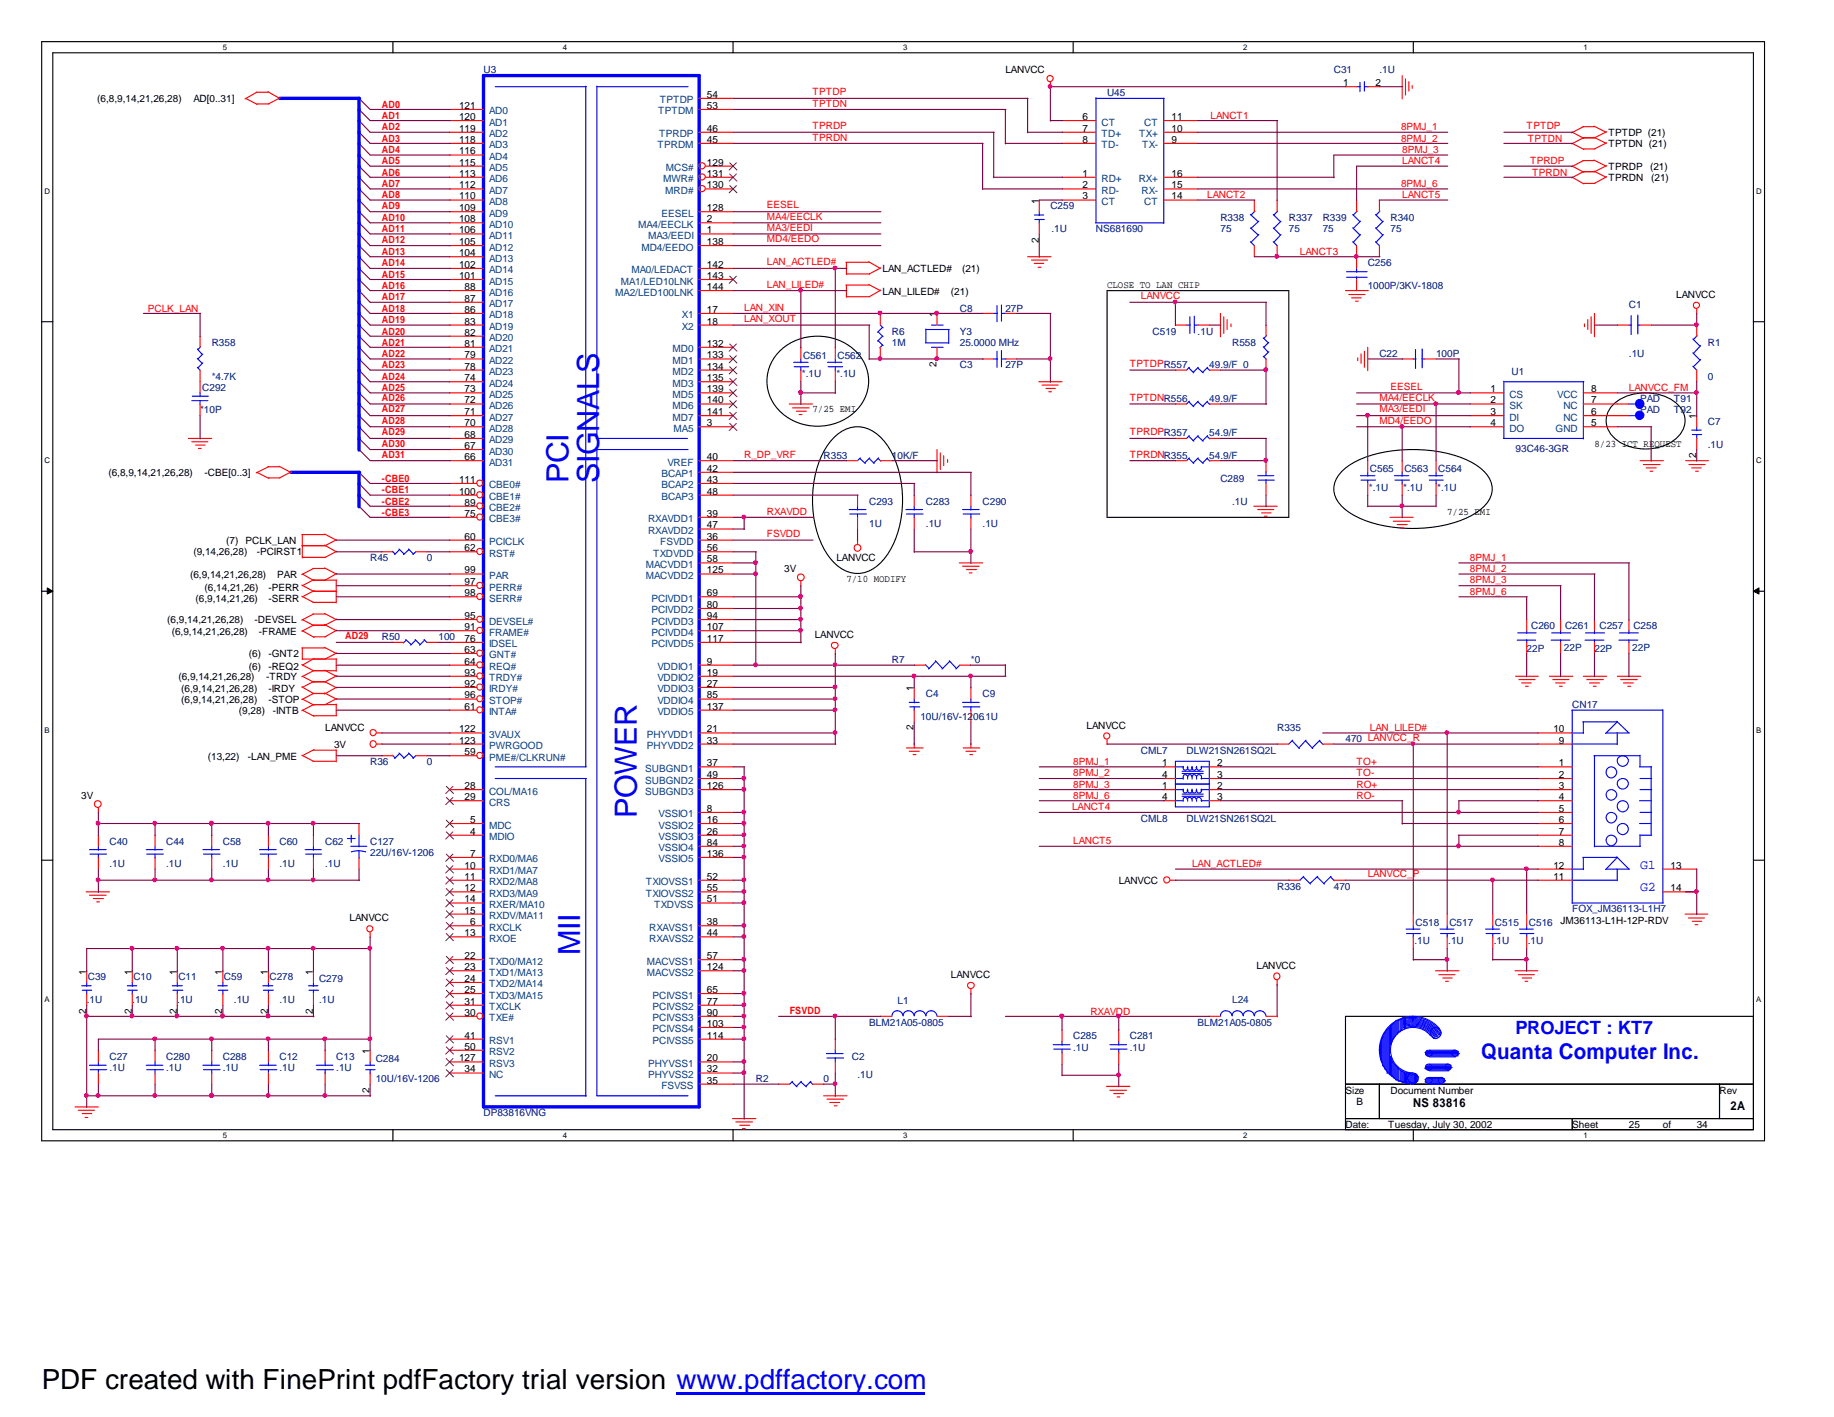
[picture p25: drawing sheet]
<svg xmlns="http://www.w3.org/2000/svg" width="279mm" height="216mm" viewBox="0 0 279 216" stroke-linecap="round" stroke-linejoin="round" font-family="sans-serif">
<defs><g id="words">
<g font-size="4.7" fill="#00f">
<text x="91.3" y="65.8" transform="rotate(-90 91.3 65.8)">NALS</text>
<text x="86.6" y="73.7" transform="rotate(-90 86.6 73.7)">PCI</text>
<text x="91.3" y="73.7" transform="rotate(-90 91.3 73.7)">SIG</text>
<text x="97" y="124.6" transform="rotate(-90 97 124.6)">POWER</text>
<text x="88.4" y="145.5" transform="rotate(-90 88.4 145.5)">MII</text>
</g>
<text font-size="4.2" x="6.3" y="211.7">PDF created with FinePrint pdfFactory trial version www.pdffactory.com</text>
<text font-size="3.3" fill="#00f" x="225.6" y="161.4">Quanta Computer Inc.</text>
<text font-size="2.8" fill="#00f" x="230.9" y="157.5">PROJECT : KT7</text>
<g font-size="2" fill="#00f">
<text x="249.9" y="135.8">G2</text>
<text x="249.9" y="132.3">G1</text>
</g>
<g font-size="1.9">
<text x="215.3" y="168.7">NS 83816</text>
<text x="263.7" y="169.1">2A</text>
</g>
<g font-size="1.5" fill="#000080">
<text x="73.7" y="11.2">U3</text>
<text x="203.2" y="11.2">C31</text>
<text x="210.1" y="11.2">.1U</text>
<text x="168.7" y="14.6">U45</text>
<text x="160" y="31.9">C259</text>
<text x="160.2" y="35.4">.1U</text>
<text x="167" y="35.4">NS681690</text>
<text x="185.9" y="33.7">R338</text>
<text x="185.9" y="35.4">75</text>
<text x="196.3" y="33.7">R337</text>
<text x="196.3" y="35.4">75</text>
<text x="201.5" y="33.7">R339</text>
<text x="201.5" y="35.4">75</text>
<text x="211.8" y="33.7">R340</text>
<text x="211.8" y="35.4">75</text>
<text x="208.4" y="40.6">C256</text>
<text x="146.2" y="47.5">C8</text>
<text x="153.2" y="47.5">27P</text>
<text x="208.4" y="44">1000P/3KV-1808</text>
<text x="248.2" y="47">C1</text>
<text x="32.3" y="52.7">R358</text>
<text x="135.9" y="51">R6</text>
<text x="135.9" y="52.7">1M</text>
<text x="146.2" y="51">Y3</text>
<text x="146.2" y="52.7">25.0000 MHz</text>
<text x="175.6" y="51">C519</text>
<text x="182.5" y="51">.1U</text>
<text x="187.7" y="52.7">R558</text>
<text x="260.2" y="52.7">R1</text>
<text x="30.8" y="59.6">C292</text>
<text x="32.3" y="57.8">*4.7K</text>
<text x="122.2" y="57.5">*.1U</text>
<text x="122.3" y="54.7">C561</text>
<text x="127.4" y="57.5">*.1U</text>
<text x="127.6" y="54.7">C562</text>
<text x="146.2" y="56.1">C3</text>
<text x="153.2" y="56.1">27P</text>
<text x="184.2" y="56.1">49.9/F 0</text>
<text x="210.1" y="54.4">C22</text>
<text x="218.8" y="54.4">100P</text>
<text x="230.3" y="57.2">U1</text>
<text x="248.2" y="54.4">.1U</text>
<text x="260.2" y="57.8">0</text>
<text x="30.5" y="63">*10P</text>
<text x="184.2" y="61.3">49.9/F</text>
<text x="249.9" y="61.3">PAD</text>
<text x="249.9" y="63">PAD</text>
<text x="255" y="61.3">T91</text>
<text x="255" y="63">T92</text>
<text x="260.2" y="64.8">C7</text>
<text x="125.5" y="69.9">R353</text>
<text x="135.9" y="69.9">10K/F</text>
<text x="184.2" y="66.5">54.9/F</text>
<text x="184.2" y="69.9">54.9/F</text>
<text x="208.7" y="72">C565</text>
<text x="214" y="72">C563</text>
<text x="219.1" y="72">C564</text>
<text x="230.9" y="68.9">93C46-3GR</text>
<text x="260.2" y="68.2">.1U</text>
<text x="132.4" y="76.9">C293</text>
<text x="141.1" y="76.9">C283</text>
<text x="149.7" y="76.9">C290</text>
<text x="185.9" y="73.4">C289</text>
<text x="187.7" y="76.9">.1U</text>
<text x="208.5" y="74.8">*.1U</text>
<text x="213.8" y="74.8">*.1U</text>
<text x="218.9" y="74.8">*.1U</text>
<text x="132.4" y="80.3">1U</text>
<text x="141.1" y="80.3">.1U</text>
<text x="149.7" y="80.3">.1U</text>
<text x="56.4" y="85.5">R45</text>
<text x="65" y="85.5">0</text>
<text x="233.3" y="95.8">C260</text>
<text x="238.4" y="95.8">C261</text>
<text x="243.7" y="95.8">C257</text>
<text x="248.8" y="95.8">C258</text>
<text x="58.2" y="97.5">R50</text>
<text x="66.8" y="97.5">100</text>
<text x="135.9" y="101">R7</text>
<text x="147.9" y="101">*0</text>
<text x="232.6" y="99.3">22P</text>
<text x="238.3" y="99.1">22P</text>
<text x="242.9" y="99.3">22P</text>
<text x="248.7" y="99.1">22P</text>
<text x="141.1" y="106.2">C4</text>
<text x="149.7" y="106.2">C9</text>
<text x="239.5" y="107.9">CN17</text>
<text x="140.2" y="109.6">10U/16V-1206.1U</text>
<text x="194.6" y="111.4">R335</text>
<text x="205" y="113.1">470 LANVCC_R</text>
<text x="56.4" y="116.6">R36</text>
<text x="65" y="116.6">0</text>
<text x="173.8" y="114.8">CML7</text>
<text x="180.8" y="114.8">DLW21SN261SQ2L</text>
<text x="173.8" y="125.2">CML8</text>
<text x="180.8" y="125.2">DLW21SN261SQ2L</text>
<text x="16.7" y="128.7">C40</text>
<text x="25.3" y="128.7">C44</text>
<text x="34" y="128.7">C58</text>
<text x="42.6" y="128.7">C60</text>
<text x="49.5" y="128.7">C62</text>
<text x="56.4" y="128.7">C127</text>
<text x="56.4" y="130.4">22U/16V-1206</text>
<text x="16.7" y="132.1">.1U</text>
<text x="25.3" y="132.1">.1U</text>
<text x="34" y="132.1">.1U</text>
<text x="42.6" y="132.1">.1U</text>
<text x="49.5" y="132.1">.1U</text>
<text x="194.6" y="135.6">R336</text>
<text x="203.2" y="135.6">470</text>
<text x="215.5" y="143.8">.1U</text>
<text x="215.6" y="141.1">C518</text>
<text x="220.6" y="143.8">.1U</text>
<text x="220.8" y="141.1">C517</text>
<text x="227.6" y="143.8">.1U</text>
<text x="227.8" y="141.1">C515</text>
<text x="232.7" y="143.8">.1U</text>
<text x="232.9" y="141.1">C516</text>
<text x="239.5" y="139">FOX_JM36113-L1H7</text>
<text x="13.4" y="149.4">C39</text>
<text x="20.3" y="149.4">C10</text>
<text x="27.2" y="149.4">C11</text>
<text x="34.1" y="149.4">C59</text>
<text x="41.1" y="149.4">C278</text>
<text x="48.6" y="149.7">C279</text>
<text x="13.2" y="152.8">.1U</text>
<text x="20.2" y="152.8">.1U</text>
<text x="27" y="152.8">.1U</text>
<text x="35.6" y="152.8">.1U</text>
<text x="42.6" y="152.8">.1U</text>
<text x="48.6" y="152.8">.1U</text>
<text x="136.7" y="153">L1</text>
<text x="187.7" y="152.8">L24</text>
<text x="16.7" y="161.5">C27</text>
<text x="25.3" y="161.5">C280</text>
<text x="34" y="161.5">C288</text>
<text x="42.6" y="161.5">C12</text>
<text x="51.2" y="161.5">C13</text>
<text x="57.2" y="161.8">C284</text>
<text x="129.8" y="161.5">C2</text>
<text x="132.4" y="156.3">BLM21A05-0805</text>
<text x="163.5" y="158.3">C285</text>
<text x="163.5" y="160.1">.1U</text>
<text x="172.1" y="158.3">C281</text>
<text x="172.1" y="160.1">.1U</text>
<text x="182.5" y="156.3">BLM21A05-0805</text>
<text x="16.7" y="163.2">.1U</text>
<text x="25.3" y="163.2">.1U</text>
<text x="34" y="163.2">.1U</text>
<text x="42.6" y="163.2">.1U</text>
<text x="51.2" y="163.2">.1U</text>
<text x="57.2" y="164.9">10U/16V-1206</text>
<text x="115.1" y="164.9">R2</text>
<text x="125.5" y="164.9">0</text>
<text x="130.6" y="164.3">.1U</text>
<text x="73.7" y="170.1">DP83816VNG</text>
</g>
<g font-size="1.5">
<text x="153.2" y="11.2">LANVCC</text>
<text x="14.8" y="15.5">(6,8,9,14,21,26,28)</text>
<text x="29.5" y="15.5">AD[0..31]</text>
<text x="69.9" y="16.6">121</text>
<text x="107.7" y="14.9">54</text>
<text x="107.7" y="16.6">53</text>
<text x="204.6" y="13.1">1</text>
<text x="209.5" y="13.1">2</text>
<text x="69.9" y="18.3">120</text>
<text x="69.9" y="20.1">119</text>
<text x="69.9" y="21.8">118</text>
<text x="69.9" y="23.5">116</text>
<text x="107.7" y="20.1">46</text>
<text x="107.7" y="21.8">45</text>
<text x="164.9" y="18.3">6</text>
<text x="164.9" y="20.1">7</text>
<text x="164.9" y="21.8">8</text>
<text x="178.5" y="18.3">11</text>
<text x="178.5" y="20.1">10</text>
<text x="178.5" y="21.8">9</text>
<text x="245" y="20.7">TPTDP (21)</text>
<text x="245" y="22.4">TPTDN (21)</text>
<text x="69.9" y="25.2">115</text>
<text x="69.9" y="26.9">113</text>
<text x="69.9" y="28.7">112</text>
<text x="107.7" y="25.2">129</text>
<text x="107.7" y="26.9">131</text>
<text x="107.7" y="28.7">130</text>
<text x="164.9" y="26.9">1</text>
<text x="164.9" y="28.7">2</text>
<text x="178.5" y="26.9">16</text>
<text x="178.5" y="28.7">15</text>
<text x="245" y="25.9">TPRDP</text>
<text x="245" y="27.6">TPRDN</text>
<text x="251.4" y="25.9">(21)</text>
<text x="251.5" y="27.6">(21)</text>
<text x="69.9" y="30.4">110</text>
<text x="69.9" y="32.2">109</text>
<text x="69.9" y="33.9">108</text>
<text x="69.9" y="35.6">106</text>
<text x="107.7" y="33.9">2</text>
<text x="107.7" y="35.6">1</text>
<text x="107.7" y="32.2">128</text>
<text x="158.2" y="31.1" transform="rotate(-90 158.2 31.1)">1</text>
<text x="164.9" y="30.4">3</text>
<text x="178.5" y="30.4">14</text>
<text x="69.9" y="37.3">105</text>
<text x="69.9" y="39">104</text>
<text x="69.9" y="40.8">102</text>
<text x="107.7" y="37.3">138</text>
<text x="107.7" y="40.8">142</text>
<text x="134.5" y="41.4">LAN_ACTLED#</text>
<text x="146.6" y="41.4">(21)</text>
<text x="158.2" y="37" transform="rotate(-90 158.2 37)">2</text>
<text x="69.9" y="42.5">101</text>
<text x="70.8" y="44.2">88</text>
<text x="70.8" y="46">87</text>
<text x="70.8" y="47.7">86</text>
<text x="107.7" y="44.2">144</text>
<text x="107.7" y="42.5">143</text>
<text x="107.7" y="47.7">17</text>
<text x="134.5" y="44.9">LAN_LILED#</text>
<text x="144.9" y="44.9">(21)</text>
<text x="168.7" y="43.9">CLOSE TO LAN CHIP</text>
<text x="255.4" y="45.4">LANVCC</text>
<text x="70.8" y="51.1">82</text>
<text x="70.8" y="52.8">81</text>
<text x="70.8" y="49.4">83</text>
<text x="107.7" y="52.8">132</text>
<text x="107.7" y="49.4">18</text>
<text x="142.7" y="48.3" transform="rotate(-90 142.7 48.3)">1</text>
<text x="70.8" y="54.6">79</text>
<text x="70.8" y="56.3">78</text>
<text x="70.8" y="58.1">74</text>
<text x="70.8" y="59.8">73</text>
<text x="107.7" y="59.8">139</text>
<text x="107.7" y="58.1">135</text>
<text x="107.7" y="56.3">134</text>
<text x="107.7" y="54.6">133</text>
<text x="142.7" y="56" transform="rotate(-90 142.7 56)">2</text>
<text x="227.1" y="59.8">1</text>
<text x="242.4" y="59.8">8</text>
<text x="70.8" y="61.5">72</text>
<text x="70.8" y="63.2">71</text>
<text x="70.8" y="64.9">70</text>
<text x="107.7" y="63.2">141</text>
<text x="107.7" y="61.5">140</text>
<text x="107.7" y="64.9">3</text>
<text x="123.8" y="62.8">7/25 EMI</text>
<text x="227.1" y="61.5">2</text>
<text x="227.1" y="63.2">3</text>
<text x="227.1" y="64.9">4</text>
<text x="242.4" y="64.9">5</text>
<text x="242.4" y="63.2">6</text>
<text x="242.4" y="61.5">7</text>
<text x="258.4" y="63.8" transform="rotate(-90 258.4 63.8)">1</text>
<text x="70.8" y="66.7">68</text>
<text x="70.8" y="68.4">67</text>
<text x="70.8" y="70.1">66</text>
<text x="107.7" y="70.1">40</text>
<text x="107.7" y="71.9">42</text>
<text x="242.9" y="68.1">8/23 ICT REQUEST</text>
<text x="258.4" y="69.8" transform="rotate(-90 258.4 69.8)">2</text>
<text x="16.5" y="72.6">(6,8,9,14,21,26,28)</text>
<text x="31.2" y="72.6">-CBE[0..3]</text>
<text x="69.9" y="73.6">111</text>
<text x="69.9" y="75.4">100</text>
<text x="70.8" y="77">89</text>
<text x="107.7" y="73.6">43</text>
<text x="107.7" y="75.4">48</text>
<text x="34.5" y="82.9">(7)</text>
<text x="37.4" y="82.9">PCLK_LAN</text>
<text x="70.8" y="78.7">75</text>
<text x="70.8" y="82.2">60</text>
<text x="70.8" y="84">62</text>
<text x="107.7" y="78.7">39</text>
<text x="107.7" y="80.5">47</text>
<text x="107.7" y="84">56</text>
<text x="107.7" y="82.2">36</text>
<text x="220.5" y="78.4">7/25 EMI</text>
<text x="29" y="88.1">(6,9,14,21,26,28)</text>
<text x="29.5" y="84.6">(9,14,26,28)</text>
<text x="39.1" y="84.6">-PCIRST1</text>
<text x="42.2" y="88.1">PAR</text>
<text x="70.8" y="87.4">99</text>
<text x="70.8" y="89.2">97</text>
<text x="107.7" y="85.7">58</text>
<text x="107.7" y="87.4">125</text>
<text x="119.5" y="87.2">3V</text>
<text x="127.4" y="85.5">LANVCC</text>
<text x="128.9" y="88.7">7/10 MODIFY</text>
<text x="25.5" y="95">(6,9,14,21,26,28)</text>
<text x="29.8" y="91.7">(6,9,14,21,26)</text>
<text x="31.2" y="90">(6,14,21,26)</text>
<text x="38.8" y="95">-DEVSEL</text>
<text x="40.9" y="91.7">-SERR</text>
<text x="40.9" y="90">-PERR</text>
<text x="70.8" y="94.3">95</text>
<text x="70.8" y="90.8">98</text>
<text x="107.7" y="90.8">69</text>
<text x="107.7" y="92.6">80</text>
<text x="107.7" y="94.3">94</text>
<text x="26.2" y="96.7">(6,9,14,21,26,28)</text>
<text x="37.9" y="100.2">(6)</text>
<text x="39.5" y="96.7">-FRAME</text>
<text x="40.9" y="100.2">-GNT2</text>
<text x="70.8" y="96">91</text>
<text x="70.8" y="99.5">63</text>
<text x="70.8" y="97.8">76</text>
<text x="70.8" y="101.3">64</text>
<text x="107.7" y="96">107</text>
<text x="107.7" y="97.8">117</text>
<text x="107.7" y="101.3">9</text>
<text x="124.1" y="97.2">LANVCC</text>
<text x="27.2" y="103.6">(6,9,14,21,26,28)</text>
<text x="27.6" y="105.5">(6,9,14,21,26,28)</text>
<text x="27.6" y="107.1">(6,9,14,21,26,28)</text>
<text x="37.9" y="102">(6)</text>
<text x="40.6" y="103.6">-TRDY</text>
<text x="40.9" y="105.5">-IRDY</text>
<text x="40.9" y="102">-REQ2</text>
<text x="40.9" y="107.1">-STOP</text>
<text x="70.8" y="104.6">92</text>
<text x="70.8" y="106.4">96</text>
<text x="70.8" y="103">93</text>
<text x="107.7" y="103">19</text>
<text x="107.7" y="106.4">85</text>
<text x="107.7" y="104.6">27</text>
<text x="139.2" y="105.3" transform="rotate(-90 139.2 105.3)">1</text>
<text x="36.4" y="108.8">(9,28)</text>
<text x="41.6" y="108.8">-INTB</text>
<text x="49.5" y="111.4">LANVCC</text>
<text x="50.9" y="114">3V</text>
<text x="69.9" y="111.6">122</text>
<text x="69.9" y="113.3">123</text>
<text x="70.8" y="108.1">61</text>
<text x="107.7" y="108.1">137</text>
<text x="107.7" y="111.6">21</text>
<text x="107.7" y="113.3">33</text>
<text x="139.2" y="111.3" transform="rotate(-90 139.2 111.3)">2</text>
<text x="165.5" y="111.1">LANVCC</text>
<text x="236.6" y="111.6">10</text>
<text x="237.5" y="113.3">9</text>
<text x="31.7" y="115.7">(13,22)</text>
<text x="37.8" y="115.7">-LAN_PME</text>
<text x="70.8" y="115.1">59</text>
<text x="107.7" y="116.8">37</text>
<text x="107.7" y="118.5">49</text>
<text x="177" y="116.8">1</text>
<text x="177" y="118.5">4</text>
<text x="185.4" y="118.5">3</text>
<text x="185.4" y="116.8">2</text>
<text x="237.5" y="116.8">1</text>
<text x="237.5" y="118.5">2</text>
<text x="12.4" y="121.8">3V</text>
<text x="70.8" y="120.2">28</text>
<text x="70.8" y="121.9">29</text>
<text x="71.6" y="125.4">5</text>
<text x="107.7" y="120.2">126</text>
<text x="107.7" y="125.4">16</text>
<text x="107.7" y="123.7">8</text>
<text x="177" y="120.2">1</text>
<text x="177" y="121.9">4</text>
<text x="185.4" y="121.9">3</text>
<text x="185.4" y="120.2">2</text>
<text x="237.5" y="120.2">3</text>
<text x="237.5" y="121.9">4</text>
<text x="237.5" y="123.7">5</text>
<text x="237.5" y="125.4">6</text>
<text x="71.6" y="127.2">4</text>
<text x="71.6" y="130.6">7</text>
<text x="107.7" y="128.9">84</text>
<text x="107.7" y="127.2">26</text>
<text x="107.7" y="130.6">136</text>
<text x="237.5" y="127.2">7</text>
<text x="237.5" y="128.9">8</text>
<text x="70.8" y="135.8">12</text>
<text x="70.8" y="134">11</text>
<text x="70.8" y="132.3">10</text>
<text x="70.8" y="137.5">14</text>
<text x="107.7" y="134">52</text>
<text x="107.7" y="135.8">55</text>
<text x="107.7" y="137.5">51</text>
<text x="170.4" y="134.7">LANVCC</text>
<text x="236.6" y="134">11</text>
<text x="236.6" y="132.3">12</text>
<text x="254.5" y="132.3">13</text>
<text x="254.5" y="135.8">14</text>
<text x="53.3" y="140.4">LANVCC</text>
<text x="70.8" y="139.2">15</text>
<text x="70.8" y="142.7">13</text>
<text x="71.6" y="141">6</text>
<text x="107.7" y="141">38</text>
<text x="107.7" y="142.7">44</text>
<text x="237.7" y="140.7">JM36113-L1H-12P-RDV</text>
<text x="13.1" y="148.5" transform="rotate(-90 13.1 148.5)">1</text>
<text x="20.1" y="148.5" transform="rotate(-90 20.1 148.5)">1</text>
<text x="26.9" y="148.5" transform="rotate(-90 26.9 148.5)">1</text>
<text x="33.9" y="148.5" transform="rotate(-90 33.9 148.5)">1</text>
<text x="40.8" y="148.5" transform="rotate(-90 40.8 148.5)">1</text>
<text x="47.7" y="148.5" transform="rotate(-90 47.7 148.5)">1</text>
<text x="70.8" y="149.6">24</text>
<text x="70.8" y="147.8">23</text>
<text x="70.8" y="146.1">22</text>
<text x="107.7" y="146.1">57</text>
<text x="107.7" y="147.8">124</text>
<text x="144.9" y="149">LANVCC</text>
<text x="191.4" y="147.7">LANVCC</text>
<text x="13.1" y="154.4" transform="rotate(-90 13.1 154.4)">2</text>
<text x="20.1" y="154.4" transform="rotate(-90 20.1 154.4)">2</text>
<text x="26.9" y="154.4" transform="rotate(-90 26.9 154.4)">2</text>
<text x="33.9" y="154.4" transform="rotate(-90 33.9 154.4)">2</text>
<text x="40.8" y="154.4" transform="rotate(-90 40.8 154.4)">2</text>
<text x="47.7" y="154.4" transform="rotate(-90 47.7 154.4)">2</text>
<text x="70.8" y="153.1">31</text>
<text x="70.8" y="151.3">25</text>
<text x="70.8" y="154.8">30</text>
<text x="107.7" y="151.3">65</text>
<text x="107.7" y="153.1">77</text>
<text x="107.7" y="154.8">90</text>
<text x="56.3" y="160.6" transform="rotate(-90 56.3 160.6)">1</text>
<text x="69.9" y="161.7">127</text>
<text x="70.8" y="158.2">41</text>
<text x="70.8" y="159.9">50</text>
<text x="107.7" y="156.5">103</text>
<text x="107.7" y="158.2">114</text>
<text x="107.7" y="161.7">20</text>
<text x="56.3" y="166.5" transform="rotate(-90 56.3 166.5)">2</text>
<text x="70.8" y="163.4">34</text>
<text x="107.7" y="163.4">32</text>
<text x="107.7" y="165.1">35</text>
<text x="205" y="166.6">Size</text>
<text x="211.8" y="166.6">Document Number</text>
<text x="262" y="166.6">Rev</text>
<text x="205" y="171.9">Date:</text>
<text x="206.7" y="168.4">B</text>
<text x="211.5" y="171.9">Tuesday, July 30, 2002</text>
<text x="239.5" y="171.9">Sheet</text>
<text x="248.2" y="171.9">25</text>
<text x="253.3" y="171.9">of</text>
<text x="258.5" y="171.9">34</text>
</g>
<g font-size="1.5" fill="#f00">
<text x="58.2" y="16.4">AD0</text>
<text x="123.8" y="16.3">TPTDN</text>
<text x="123.8" y="14.5">TPTDP</text>
<text x="58.2" y="21.6">AD3</text>
<text x="58.2" y="23.3">AD4</text>
<text x="58.2" y="19.8">AD2</text>
<text x="58.2" y="18.1">AD1</text>
<text x="123.8" y="19.6">TPRDP</text>
<text x="123.8" y="21.4">TPRDN</text>
<text x="184.4" y="18.1">LANCT1</text>
<text x="213.4" y="19.8">8PMJ_1</text>
<text x="213.4" y="21.6">8PMJ_2</text>
<text x="213.6" y="23.3">8PMJ_3</text>
<text x="232.6" y="19.6">TPTDP</text>
<text x="232.7" y="21.6">TPTDN</text>
<text x="58.2" y="26.8">AD6</text>
<text x="58.2" y="28.4">AD7</text>
<text x="58.2" y="25.1">AD5</text>
<text x="213.4" y="28.4">8PMJ_6</text>
<text x="213.6" y="25.1">LANCT4</text>
<text x="233.1" y="25.1">TPRDP</text>
<text x="233.4" y="26.8">TPRDN</text>
<text x="58.2" y="33.7">AD10</text>
<text x="58.2" y="31.9">AD9</text>
<text x="58.2" y="30.2">AD8</text>
<text x="58.2" y="35.4">AD11</text>
<text x="116.8" y="31.8">EESEL</text>
<text x="116.8" y="33.5">MA4/EECLK</text>
<text x="116.8" y="35.2">MA3/EEDI</text>
<text x="183.9" y="30.2">LANCT2</text>
<text x="213.6" y="30.2">LANCT5</text>
<text x="58.2" y="38.9">AD13</text>
<text x="58.2" y="40.6">AD14</text>
<text x="58.2" y="37.1">AD12</text>
<text x="116.8" y="40.4">LAN_ACTLED#</text>
<text x="116.8" y="36.9">MD4/EEDO</text>
<text x="198" y="38.9">LANCT3</text>
<text x="22.5" y="47.5">PCLK_LAN</text>
<text x="58.2" y="44">AD16</text>
<text x="58.2" y="42.3">AD15</text>
<text x="58.2" y="45.7">AD17</text>
<text x="58.2" y="47.5">AD18</text>
<text x="113.4" y="47.3">LAN_XIN</text>
<text x="116.8" y="43.9">LAN_LILED#</text>
<text x="173.8" y="45.6">LANVCC</text>
<text x="58.2" y="52.7">AD21</text>
<text x="58.2" y="51">AD20</text>
<text x="58.2" y="49.2">AD19</text>
<text x="113.4" y="49">LAN_XOUT</text>
<text x="58.2" y="57.8">AD24</text>
<text x="58.2" y="59.6">AD25</text>
<text x="58.2" y="56.1">AD23</text>
<text x="58.2" y="54.4">AD22</text>
<text x="172.1" y="56">TPTDPR557</text>
<text x="211.8" y="59.4">EESEL</text>
<text x="248.2" y="59.6">LANVCC_FM</text>
<text x="58.2" y="64.6">AD28</text>
<text x="58.2" y="62.8">AD27</text>
<text x="58.2" y="61.1">AD26</text>
<text x="172.1" y="61.1">TPTDNR556</text>
<text x="210.1" y="64.6">MD4/EEDO</text>
<text x="210.1" y="61.1">MA4/EECLK</text>
<text x="210.1" y="62.8">MA3/EEDI</text>
<text x="58.2" y="68.1">AD30</text>
<text x="58.2" y="69.8">AD31</text>
<text x="58.2" y="66.3">AD29</text>
<text x="113.4" y="69.8">R_DP_VRF</text>
<text x="172.1" y="66.3">TPRDPR357</text>
<text x="172.1" y="69.8">TPRDNR355</text>
<text x="58.2" y="73.4">-CBE0</text>
<text x="58.2" y="76.9">-CBE2</text>
<text x="58.2" y="75.1">-CBE1</text>
<text x="58.2" y="78.6">-CBE3</text>
<text x="116.8" y="78.4">RXAVDD</text>
<text x="116.8" y="81.9">FSVDD</text>
<text x="223.9" y="88.9">8PMJ_3</text>
<text x="223.9" y="85.5">8PMJ_1</text>
<text x="223.9" y="87.2">8PMJ_2</text>
<text x="223.9" y="90.7">8PMJ_6</text>
<text x="52.6" y="97.4">AD29</text>
<text x="208.7" y="111.4">LAN_LILED#</text>
<text x="163.5" y="116.6">8PMJ_1</text>
<text x="163.5" y="118.3">8PMJ_2</text>
<text x="206.7" y="116.6">TO+</text>
<text x="206.7" y="118.3">TO-</text>
<text x="163.3" y="123.4">LANCT4</text>
<text x="163.5" y="120.1">8PMJ_3</text>
<text x="163.5" y="121.8">8PMJ_6</text>
<text x="206.7" y="121.8">RO-</text>
<text x="206.7" y="120.1">RO+</text>
<text x="163.5" y="128.5">LANCT5</text>
<text x="181.6" y="132.1">LAN_ACTLED#</text>
<text x="208.4" y="133.7">LANVCC_P</text>
<text x="120.3" y="154.4">FSVDD</text>
<text x="166.1" y="154.6">RXAVDD</text>
</g>
<g font-size="1.5" fill="#004080">
<text x="74.5" y="17.4">AD0</text>
<text x="100.2" y="17.4">TPTDM</text>
<text x="100.5" y="15.7">TPTDP</text>
<text x="74.5" y="19.1">AD1</text>
<text x="74.5" y="20.9">AD2</text>
<text x="74.5" y="22.6">AD3</text>
<text x="100.2" y="22.6">TPRDM</text>
<text x="100.4" y="20.9">TPRDP</text>
<text x="167.8" y="19.1">CT</text>
<text x="167.8" y="20.9">TD+</text>
<text x="167.8" y="22.6">TD-</text>
<text x="173.6" y="20.9">TX+</text>
<text x="174" y="22.6">TX-</text>
<text x="174.3" y="19.1">CT</text>
<text x="74.5" y="24.4">AD4</text>
<text x="74.5" y="26.1">AD5</text>
<text x="74.5" y="27.8">AD6</text>
<text x="74.5" y="29.5">AD7</text>
<text x="101" y="27.8">MWR#</text>
<text x="101.3" y="29.5">MRD#</text>
<text x="101.4" y="26.1">MCS#</text>
<text x="167.8" y="27.8">RD+</text>
<text x="167.8" y="29.5">RD-</text>
<text x="173.5" y="27.8">RX+</text>
<text x="173.9" y="29.5">RX-</text>
<text x="74.5" y="31.2">AD8</text>
<text x="74.5" y="33">AD9</text>
<text x="74.5" y="34.7">AD10</text>
<text x="97.2" y="34.7">MA4/EECLK</text>
<text x="100.8" y="33">EESEL</text>
<text x="167.8" y="31.2">CT</text>
<text x="174.3" y="31.2">CT</text>
<text x="74.5" y="36.4">AD11</text>
<text x="74.5" y="38.2">AD12</text>
<text x="74.5" y="39.9">AD13</text>
<text x="74.5" y="41.7">AD14</text>
<text x="96.2" y="41.7">MA0/LEDACT</text>
<text x="97.7" y="38.2">MD4/EEDO</text>
<text x="98.7" y="36.4">MA3/EEDI</text>
<text x="74.5" y="43.3">AD15</text>
<text x="74.5" y="45">AD16</text>
<text x="74.5" y="46.8">AD17</text>
<text x="93.7" y="45">MA2/LED100LNK</text>
<text x="94.6" y="43.3">MA1/LED10LNK</text>
<text x="74.5" y="48.5">AD18</text>
<text x="74.5" y="52">AD20</text>
<text x="74.5" y="53.7">AD21</text>
<text x="74.5" y="50.3">AD19</text>
<text x="102.4" y="53.7">MD0</text>
<text x="103.9" y="48.5">X1</text>
<text x="103.9" y="50.3">X2</text>
<text x="74.5" y="55.5">AD22</text>
<text x="74.5" y="57.1">AD23</text>
<text x="74.5" y="58.9">AD24</text>
<text x="102.4" y="58.9">MD3</text>
<text x="102.4" y="57.1">MD2</text>
<text x="102.4" y="55.5">MD1</text>
<text x="74.5" y="60.6">AD25</text>
<text x="74.5" y="62.3">AD26</text>
<text x="74.5" y="64.1">AD27</text>
<text x="74.5" y="65.8">AD28</text>
<text x="102.4" y="64.1">MD7</text>
<text x="102.4" y="62.3">MD6</text>
<text x="102.4" y="60.6">MD5</text>
<text x="102.6" y="65.8">MA5</text>
<text x="230" y="60.6">CS</text>
<text x="230" y="62.3">SK</text>
<text x="230" y="64.1">DI</text>
<text x="230" y="65.8">DO</text>
<text x="237" y="65.8">GND</text>
<text x="237.2" y="60.6">VCC</text>
<text x="238.2" y="64.1">NC</text>
<text x="238.2" y="62.3">NC</text>
<text x="74.5" y="67.6">AD29</text>
<text x="74.5" y="69.3">AD30</text>
<text x="74.5" y="71">AD31</text>
<text x="101.7" y="71">VREF</text>
<text x="74.5" y="74.4">CBE0#</text>
<text x="74.5" y="76.2">CBE1#</text>
<text x="74.5" y="77.9">CBE2#</text>
<text x="100.8" y="72.7">BCAP1</text>
<text x="100.8" y="74.4">BCAP2</text>
<text x="100.8" y="76.2">BCAP3</text>
<text x="74.5" y="79.6">CBE3#</text>
<text x="74.5" y="83.1">PCICLK</text>
<text x="98.7" y="79.6">RXAVDD1</text>
<text x="98.7" y="81.4">RXAVDD2</text>
<text x="100.6" y="83.1">FSVDD</text>
<text x="74.5" y="88.2">PAR</text>
<text x="74.5" y="84.8">RST#</text>
<text x="98.4" y="86.5">MACVDD1</text>
<text x="98.4" y="88.2">MACVDD2</text>
<text x="99.5" y="84.8">TXDVDD</text>
<text x="74.5" y="95.2">DEVSEL#</text>
<text x="74.5" y="90">PERR#</text>
<text x="74.5" y="91.7">SERR#</text>
<text x="99.2" y="91.7">PCIVDD1</text>
<text x="99.2" y="93.5">PCIVDD2</text>
<text x="99.2" y="95.2">PCIVDD3</text>
<text x="74.5" y="96.9">FRAME#</text>
<text x="74.5" y="100.3">GNT#</text>
<text x="74.5" y="98.6">IDSEL</text>
<text x="99.2" y="96.9">PCIVDD4</text>
<text x="99.2" y="98.6">PCIVDD5</text>
<text x="74.5" y="105.5">IRDY#</text>
<text x="74.5" y="102.1">REQ#</text>
<text x="74.5" y="107.3">STOP#</text>
<text x="74.5" y="103.8">TRDY#</text>
<text x="100.2" y="103.8">VDDIO2</text>
<text x="100.2" y="107.3">VDDIO4</text>
<text x="100.2" y="102.1">VDDIO1</text>
<text x="100.2" y="105.5">VDDIO3</text>
<text x="74.5" y="109">INTA#</text>
<text x="74.5" y="112.4">3VAUX</text>
<text x="98.6" y="112.4">PHYVDD1</text>
<text x="100.2" y="109">VDDIO5</text>
<text x="74.5" y="115.9">PME#/CLKRUN#</text>
<text x="74.5" y="114.1">PWRGOOD</text>
<text x="98.3" y="117.6">SUBGND1</text>
<text x="98.3" y="119.4">SUBGND2</text>
<text x="98.6" y="114.1">PHYVDD2</text>
<text x="74.5" y="121.1">COL/MA16</text>
<text x="74.5" y="122.8">CRS</text>
<text x="98.3" y="121.1">SUBGND3</text>
<text x="100.3" y="124.5">VSSIO1</text>
<text x="74.5" y="126.2">MDC</text>
<text x="74.5" y="128">MDIO</text>
<text x="74.5" y="131.4">RXD0/MA6</text>
<text x="100.3" y="126.2">VSSIO2</text>
<text x="100.3" y="129.7">VSSIO4</text>
<text x="100.3" y="128">VSSIO3</text>
<text x="100.3" y="131.4">VSSIO5</text>
<text x="74.5" y="136.7">RXD3/MA9</text>
<text x="74.5" y="134.9">RXD2/MA8</text>
<text x="74.5" y="133.2">RXD1/MA7</text>
<text x="98.4" y="134.9">TXIOVSS1</text>
<text x="98.4" y="136.7">TXIOVSS2</text>
<text x="74.5" y="141.8">RXCLK</text>
<text x="74.5" y="140">RXDV/MA11</text>
<text x="74.5" y="138.3">RXER/MA10</text>
<text x="74.5" y="143.5">RXOE</text>
<text x="98.9" y="141.8">RXAVSS1</text>
<text x="98.9" y="143.5">RXAVSS2</text>
<text x="99.7" y="138.3">TXDVSS</text>
<text x="74.5" y="148.7">TXD1/MA13</text>
<text x="74.5" y="147">TXD0/MA12</text>
<text x="98.6" y="147">MACVSS1</text>
<text x="98.6" y="148.7">MACVSS2</text>
<text x="74.5" y="153.9">TXCLK</text>
<text x="74.5" y="152.1">TXD3/MA15</text>
<text x="74.5" y="150.5">TXD2/MA14</text>
<text x="74.5" y="155.6">TXE#</text>
<text x="99.4" y="152.1">PCIVSS1</text>
<text x="99.4" y="153.9">PCIVSS2</text>
<text x="99.4" y="155.6">PCIVSS3</text>
<text x="74.5" y="159.1">RSV1</text>
<text x="74.5" y="160.8">RSV2</text>
<text x="99.4" y="157.3">PCIVSS4</text>
<text x="99.4" y="159.1">PCIVSS5</text>
<text x="74.5" y="164.3">NC</text>
<text x="74.5" y="162.6">RSV3</text>
<text x="98.7" y="162.6">PHYVSS1</text>
<text x="98.7" y="164.3">PHYVSS2</text>
<text x="100.8" y="165.9">FSVSS</text>
</g>
<g font-size="1.2">
<text x="34" y="7.6">5</text>
<text x="85.8" y="7.6">4</text>
<text x="137.6" y="7.6">3</text>
<text x="189.4" y="7.6">2</text>
<text x="241.2" y="7.6">1</text>
<text x="6.8" y="29.6">D</text>
<text x="267.5" y="29.6">D</text>
<text x="6.8" y="70.6">C</text>
<text x="267.5" y="70.6">C</text>
<text x="6.8" y="111.7">B</text>
<text x="267.5" y="111.7">B</text>
<text x="6.8" y="152.7">A</text>
<text x="267.5" y="152.7">A</text>
<text x="34" y="173.4">5</text>
<text x="85.8" y="173.4">4</text>
<text x="137.6" y="173.4">3</text>
<text x="189.4" y="173.4">2</text>
<text x="241.2" y="173.4">1</text>
</g>
</g></defs>
<path d="M6.3 6.3h262.5v167.5h-262.5zM8 8h259.1v164.1h-259.1z" fill="none" stroke="#000" stroke-width=".17"/>
<g fill="#fff">
<path d="M34 6.5h.6v1.4h-.6z"/>
<path d="M34 172.3h.6v1.4h-.6z"/>
</g>
<path d="M59.9 6.3v1.7M59.9 172.1v1.7" fill="none" stroke="#000" stroke-width=".17"/>
<g fill="#fff">
<path d="M85.8 6.5h.6v1.4h-.6z"/>
<path d="M85.8 172.3h.6v1.4h-.6z"/>
</g>
<path d="M111.7 6.3v1.7M111.7 172.1v1.7" fill="none" stroke="#000" stroke-width=".17"/>
<g fill="#fff">
<path d="M137.6 6.5h.7v1.4h-.7z"/>
<path d="M137.6 172.3h.7v1.4h-.7z"/>
</g>
<path d="M163.5 6.3v1.7M163.5 172.1v1.7" fill="none" stroke="#000" stroke-width=".17"/>
<g fill="#fff">
<path d="M189.4 6.5h.7v1.4h-.7z"/>
<path d="M189.4 172.3h.7v1.4h-.7z"/>
</g>
<path d="M215.3 6.3v1.7M215.3 172.1v1.7" fill="none" stroke="#000" stroke-width=".17"/>
<g fill="#fff">
<path d="M241.2 6.5h.7v1.4h-.7z"/>
<path d="M241.2 172.3h.7v1.4h-.7z"/>
<path d="M6.8 28.5h.8v1.4h-.8z"/>
<path d="M267.5 28.5h.9v1.4h-.9z"/>
<path d="M6.8 69.5h.8v1.4h-.8z"/>
<path d="M267.5 69.5h.9v1.4h-.9z"/>
</g>
<path d="M6.3 49h1.7M267.1 49h1.7" fill="none" stroke="#000" stroke-width=".17"/>
<g fill="#fff">
<path d="M6.8 110.6h.7v1.3h-.7z"/>
<path d="M267.5 110.6h.8v1.3h-.8z"/>
</g>
<path d="M6.3 90.1h1.7M267.1 90.1h1.7" fill="none" stroke="#000" stroke-width=".17"/>
<g fill="#000" stroke="#000" stroke-width=".15">
<path d="M7.2 89.6l.8 .5-.8 .4z" fill-rule="evenodd"/>
<path d="M267.1 90.1l.9-.5v.9z" fill-rule="evenodd"/>
</g>
<g fill="#fff">
<path d="M6.8 151.6h.7v1.3h-.7z"/>
<path d="M267.5 151.6h.8v1.3h-.8z"/>
</g>
<g fill="none" stroke="#000" stroke-width=".17">
<path d="M118.7 53.6a8.3 8.3 0 0 1 12.9 1.6 6.4 6.4 0 0 1-2.8 8.6 8.2 8.2 0 0 1-11.3-2.9 6.3 6.3 0 0 1 1.2-7.3zM168.7 44.3h27.6v34.5h-27.6zM127.2 66.5a4.7 4.7 0 0 1 6.9 0 13.6 13.6 0 0 1 3.4 9.7 13.7 13.7 0 0 1-3.4 9.6 4.6 4.6 0 0 1-6.9 0 13.7 13.7 0 0 1-3.4-9.6 13.6 13.6 0 0 1 3.4-9.7zM204.6 71.7a15.1 15.1 0 0 1 9.1-3.2 20.2 20.2 0 0 1 10.6 2 5 5 0 0 1 3 4 5 5 0 0 1-3 4 21.2 21.2 0 0 1-17.6 .3 6.3 6.3 0 0 1-3.4-3.5 3.6 3.6 0 0 1 1.3-3.6zM246.1 61.4a7.9 7.9 0 0 1 9.2 0 3.4 3.4 0 0 1-.4 5.7 7.6 7.6 0 0 1-9.1-.5 3.4 3.4 0 0 1 .3-5.2zM6.3 131.1h1.7M267.1 131.1h1.7M205 154.9h62.1v17.2h-62.1zM205 165.2h62.1M205 170.4h62.1M210.1 165.2v5.2M239.5 170.4v1.7"/>
<path d="M262 165.2v5.2"/>
</g>
<g fill="none" stroke="#f00" stroke-width=".17">
<path d="M37.4 15l1.8 .9M39 14.1h1.9M39.1 15.8h1.9M39.1 14.1l-1.8 1M40.8 14l1.8 1M42.7 14.9l-1.8 .9M68.5 18.4h5.2M68.5 16.7h5.2M106.5 16.7h5.2M106.5 15h5.2M160 12.5v.8M161.8 18.4h5.2"/>
<path d="M177.3 18.4h5.2M205 13.2h1.7M208.4 13.2h1.7M213.6 11.5v3.6M214.1 12v2.5M214.6 12.4v1.5M215.1 13v.5M241.1 19.3h1.8M241.2 19.3l-1.8 .9M242.8 19.2l1.9 1M68.5 39.1h5.2M68.5 20.2h5.2"/>
<path d="M68.5 21.8h5.2M68.5 27h5.2M68.5 28.8h5.2M68.5 30.5h5.2M68.5 23.6h5.2M68.5 25.3h5.2M68.5 32.3h5.2M68.5 34h5.2M68.5 35.6h5.2M68.5 37.4h5.2M106.5 20.2h5.2M106.5 21.8h5.2"/>
<path d="M106.5 32.3h5.2M106.5 34h5.2M106.5 35.6h5.2M106.5 37.4h5.2M107.5 27h4.2M107.5 28.8h4.2M107.5 25.3h4.2M128.9 40h3.5M128.9 40v1.8M132.3 39.9l1.8 1M156.5 39.1h3.6M157.1 39.6h2.5"/>
<path d="M158.3 30.5v1.8M158.3 34v1.6M161.8 20.2h5.2M161.8 21.8h5.2M161.8 27h5.2M161.8 28.8h5.2M161.8 30.5h5.2M177.3 20.2h5.2M177.3 21.8h5.2M177.3 27h5.2M177.3 28.8h5.2M177.3 30.5h5.2"/>
<path d="M191.1 30.5v1.8M191.1 37.4v1.7M194.6 30.5v1.8M194.6 37.4v1.7M206.7 30.5v1.8M206.7 37.4v3.5M210.1 30.5v1.8M210.1 37.4v1.7M239.5 20.2l1.8 .9M239.5 21.8l1.8 1M239.5 25.3l1.8 .9M239.5 27l1.8 1"/>
<path d="M241.1 21h1.9M241.1 24.5h1.8M241.1 26.2h1.9M241.2 21l-1.8 .9M241.2 22.7h1.8M241.2 24.5l-1.8 .9M241.2 26.2l-1.8 .9M241.2 27.9h1.8M242.8 20.9l1.9 .9M242.8 24.4l1.9 .9M242.8 26.1l1.9 .9M244.8 20.1l-1.9 .9"/>
<path d="M244.8 21.8l-1.9 .9M244.8 25.2l-1.9 1M244.8 26.9l-1.9 1M30.5 51.2v1.7M30.5 56.4v3.5M68.5 58.2h5.2M68.5 44.3h5.2M68.5 56.4h5.2M68.5 49.5h5.2M68.5 59.9h5.2M68.5 54.7h5.2M68.5 40.9h5.2"/>
<path d="M68.5 42.6h5.2M68.5 46.1h5.2M68.5 47.8h5.2M68.5 51.2h5.2M68.5 52.9h5.2M106.5 58.2h5.2M106.5 44.3h5.2M106.5 56.4h5.2M106.5 49.5h5.2M106.5 59.9h5.2M106.5 54.7h5.2M106.5 40.9h5.2"/>
<path d="M106.5 42.6h5.2M106.5 47.8h5.2M106.5 52.9h5.2M122 52.9v1.8M122 56.4v1.8M127.3 52.9v1.8M127.3 56.4v1.8M128.9 43.4h3.5M128.9 41.7h3.6M128.9 43.4v1.9M128.9 45.2h3.6M132.3 43.3l1.8 1"/>
<path d="M134.1 47.8v1.7M134.1 52.9v1.8M134.2 40.8l-1.8 .9M134.2 44.2l-1.8 1M142.7 47.8v1.7M142.7 52.9v1.8M149.7 54.7h1.7M149.7 47.8h1.7M153.2 54.7h1.7M153.2 47.8h1.7M157.6 40.1h1.4M158.2 40.7h.4"/>
<path d="M158.2 58.2h3.6M158.7 58.7h2.5M159.3 59.2h1.5M159.8 59.7h.4M179.1 56.4h1.7M179.1 49.5h1.7M182.5 49.5h1.7M184.2 56.4h1.7M185.9 47.8v3.5M186.4 48.3v2.5M186.9 48.7v1.5M187.5 49.4v.4"/>
<path d="M192.9 49.5v1.7M192.9 54.7v1.7M205 44.3h3.4M205.5 44.9h2.4M205.9 45.4h1.4M206.5 45.9h.4M206.7 42.6v1.7M206.8 54.5v.4M207.3 53.9v1.5M207.9 53.5v2.5M208.4 52.9v3.6M213.6 54.7h1.7"/>
<path d="M217 54.7h1.8M223.9 59.9h5.2M241.2 59.9h5.2M241.4 49.4v.4M241.9 48.7v1.5M242.4 48.3v2.5M242.9 47.8v3.5M246.4 49.5h1.8M249.9 49.5h1.6M258.5 47.1v.7M258.5 49.5v1.7M258.5 56.4v1.8"/>
<path d="M28.7 66.8h3.6M29.2 67.3h2.5M29.8 67.8h1.4M30.2 68.3h.4M30.5 61.6v1.7M39.1 72l1.9 .9M40.8 71.1h1.8M40.9 72.8h1.8M40.9 71.1l-1.9 1M42.5 71l1.8 1M44.4 71.9l-1.8 .9M68.5 70.2h5.2"/>
<path d="M68.5 77.1h4.1M68.5 66.8h5.2M68.5 61.6h5.2M68.5 78.8h4.1M68.5 63.3h5.2M68.5 65h5.2M68.5 68.5h5.2M68.5 73.7h4.1M68.5 75.4h4.1M106.5 70.2h5.2M106.5 61.6h5.2M106.5 78.8h5.2"/>
<path d="M106.5 63.3h5.2M106.5 65h5.2M106.5 73.7h5.2M106.5 75.4h5.2M106.5 72h5.2M120.2 61.6h3.6M120.7 62.1h2.6M121.3 62.7h1.6M121.8 63.2h.4M128.9 70.2h1.7M130.6 75.4v1.7M130.6 78.8v1.8"/>
<path d="M134.1 70.2h1.8M139.3 75.4v1.7M139.3 78.8v1.8M142.7 68.5v3.6M143.3 69v2.5M143.8 69.4v1.6M144.4 70v.4M147.9 75.4v1.7M147.9 78.8v1.8M179.1 70.2h1.7M179.1 66.8h1.7M179.1 61.6h1.7"/>
<path d="M184.2 70.2h1.7M184.2 66.8h1.7M184.2 61.6h1.7M191 77.1h3.6M191.6 77.6h2.5M192.2 78.1h1.4M192.6 78.7h.4M192.9 70.2v1.8M192.9 73.7v1.7M208.4 70.2v1.8M208.4 73.7v1.7M211.8 78.8h3.5"/>
<path d="M212.3 79.4h2.5M212.9 79.9h1.5M213.6 70.2v1.8M213.6 73.7v1.7M218.8 70.2v1.8M218.8 73.7v1.7M223.9 61.6h5.2M223.9 63.3h5.2M223.9 65h5.2M241.2 61.6h7M241.2 63.3h7M241.2 65h5.2"/>
<path d="M249.9 70.2h3.5M250.4 70.8h2.5M250.8 71.3h1.5M251.4 71.8h.4M256.8 70.2h3.5M257.3 70.8h2.5M257.7 71.3h1.5M258.3 71.8h.4M258.5 63.3v1.7M258.5 66.8v1.7M46 90.8l1.8 1M46 98.7h3.5"/>
<path d="M46 81.4h3.5M46 83.1h3.6M46 89.2l1.8 .9M46.1 94.4l1.7 .9M46.1 96.1l1.7 1M46.1 81.4v3.6M46.1 98.7v1.8M46.1 87.5l1.7 1M46.1 84.9h3.5M47.7 93.6h1.8M47.7 95.2h1.9M47.7 90.1h3.6"/>
<path d="M47.7 91.8h3.5M47.7 86.6h1.8M47.8 93.6l-1.8 .9M47.8 95.2l-1.8 1M47.8 97h1.8M47.8 86.6l-1.8 .9M47.8 88.4h3.5M47.8 90l-1.7 .9M47.8 88.3l-1.7 .9M49.4 93.5l1.8 .9M49.4 95.2l1.8 .9M49.4 98.6l1.8 1"/>
<path d="M49.4 81.4l1.8 .9M49.4 86.5l1.8 1M49.4 83.1l1.8 1M51.2 88.4v3.5M51.3 94.3l-1.8 .9M51.3 96l-1.8 1M51.3 99.5l-1.8 .9M51.3 82.2l-1.8 .9M51.3 87.4l-1.8 1M51.3 84l-1.8 .9M58.2 84.1h1.7M59.9 97.9h1.7"/>
<path d="M63.3 84.1h1.7M65 97.9h1.8M68.5 84.1h4.1M68.5 82.3h5.2M68.5 94.4h4.1M68.5 96.1h4.1M68.5 99.6h4.1M68.5 97.9h5.2M68.5 87.5h5.2M68.5 89.2h4.1M68.5 90.9h4.1M106.5 85.8h5.2"/>
<path d="M106.5 84.1h5.2M106.5 82.3h5.2M106.5 94.4h5.2M106.5 96.1h5.2M106.5 97.9h5.2M106.5 87.5h5.2M106.5 90.9h5.2M106.5 80.6h5.2M106.5 92.7h5.2M122 88.6v.7M127.3 98.9v.8M130.6 82.2v.8"/>
<path d="M146.1 85.8h3.6M146.6 86.3h2.6M147.2 86.8h1.6M147.7 87.3h.4M213.4 80.4h.4M232.6 94.4v1.7M232.6 97.9v1.7M237.7 94.4v1.7M237.7 97.9v1.7M242.9 94.4v1.7M242.9 97.9v1.7M248.2 94.4v1.7"/>
<path d="M248.2 97.9v1.7M46 104.6l1.8 1.1-1.8 .9M46 115.1l1.8 .9M46 101.3l1.8 .9-1.8 .9M46.1 100.4h5.2M46.1 103l1.7 1M46.1 106.5l1.7 .9M46.1 108.2l1.7 .9M47.7 105.7h1.8M47.7 116h3.5M47.7 102.2h3.5M47.7 107.4h3.5"/>
<path d="M47.8 103.9h1.8M47.8 114.3h3.5M47.8 109.1h3.5M47.8 107.4l-1.8 .9M47.8 103.8l-1.7 .9M47.8 114.2l-1.7 .9M47.8 100.3l-1.7 1M49.4 102.1l1.8 .9M49.4 105.6l1.8 .9M51.2 104.7l-1.8 1M51.2 100.4v1.9M51.2 107.3v1.8"/>
<path d="M51.2 114.3v1.8M51.3 103l-1.8 .9 1.8 .9M51.3 106.4l-1.8 1M57.4 111.7h.9M57.4 113.4h.9M58.2 115.1h1.7M63.3 115.1h1.7M68.5 103h4.1M68.5 111.7h5.2M68.5 113.4h5.2M68.5 101.3h4.1M68.5 115.1h4.1"/>
<path d="M68.5 108.2h4.1M68.5 104.7h4.1M68.5 106.5h4.1M106.5 103h5.2M106.5 111.7h5.2M106.5 113.4h5.2M106.5 116.8h5.2M106.5 118.6h5.2M106.5 101.3h5.2M106.5 108.2h5.2M106.5 104.7h5.2M106.5 106.5h5.2"/>
<path d="M138.1 114h2.5M138.5 114.5h1.5M139.1 115h.4M139.3 104.7v1.8M139.3 108.2v1.8M139.3 113.3v.7M139.3 101.3h1.8M146.2 101.3h1.7M146.7 114h2.6M147.2 114.5h1.5M147.7 115h.5M147.9 104.7v1.8"/>
<path d="M147.9 108.2v1.8M147.9 113.3v.7M168.7 112.7v.8M177.3 116.8h1.8M177.3 118.6h1.8M184.2 116.8h1.7M184.2 118.6h1.7M194.6 113.4h1.7M201.5 113.4h1.7M230.9 103h3.5M231.4 103.5h2.4M231.8 104.1h1.5"/>
<path d="M232.4 104.6h.4M234.3 111.7h5.2M234.3 113.4h5.2M234.3 116.8h5.2M234.3 118.6h5.2M236.1 103h3.5M236.6 103.5h2.4M237 104.1h1.4M237.6 104.6h.4M241.2 103h3.6M241.7 103.5h2.6M242.1 104.1h1.6"/>
<path d="M242.7 104.6h.5M246.4 103h3.5M246.9 103.5h2.5M247.3 104.1h1.5M248 104.6h.4M13.1 135.9h3.6M13.6 136.4h2.6M14.2 136.9h1.5M14.7 137.4h.5M15 123.1v.8M15 127.3v1.6M15 130.6v1.8"/>
<path d="M23.6 127.3v1.6M23.6 130.6v1.8M32.3 127.3v1.6M32.3 130.6v1.8M40.9 127.3v1.6M40.9 130.6v1.8M47.8 127.3v1.6M47.8 130.6v1.8M54.7 125.5v1.8M54.7 130.6v1.8M68.5 135.9h5.2M68.5 134.1h5.2"/>
<path d="M68.5 139.3h5.2M68.5 120.3h5.2M68.5 122h5.2M68.5 125.5h5.2M68.5 127.3h5.2M68.5 132.4h5.2M68.5 130.6h5.2M68.5 137.6h5.2M106.5 135.9h5.2M106.5 134.1h5.2M106.5 120.3h5.2M106.5 123.8h5.2"/>
<path d="M106.5 125.5h5.2M106.5 127.3h5.2M106.5 128.9h5.2M106.5 130.6h5.2M106.5 137.6h5.2M177.3 120.3h1.8M177.3 122h1.8M178.3 134.1h.9M184.2 120.3h1.7M184.2 122h1.7M196.3 134.1h1.7M203.2 134.1h1.8"/>
<path d="M215.3 139.3v1.8M220.5 139.3v1.8M227.4 139.3v1.8M232.6 139.3v1.8M234.3 134.1h5.2M234.3 120.3h5.2M234.3 122h5.2M234.3 123.8h5.2M234.3 125.5h5.2M234.3 127.3h5.2M234.3 128.9h5.2M234.3 132.4h5.2"/>
<path d="M253.3 135.9h5.2M253.3 132.4h5.2M256.7 139.3h3.5M257.2 139.9h2.5M13.2 147.9v1.8M13.2 151.4v1.8M20.2 147.9v1.8M20.2 151.4v1.8M27 147.9v1.8M27 151.4v1.8M34 147.9v1.8M34 151.4v1.8"/>
<path d="M40.9 147.9v1.8M40.9 151.4v1.8M47.8 147.9v1.8M47.8 151.4v1.8M56.4 142.1v.7M68.5 147.9h5.2M68.5 154.9h4.1M68.5 141.1h5.2M68.5 142.7h5.2M68.5 153.2h5.2M68.5 151.4h5.2M68.5 149.7h5.2"/>
<path d="M68.5 146.2h5.2M68.5 158.3h5.2M106.5 147.9h5.2M106.5 154.9h5.2M106.5 141.1h5.2M106.5 142.7h5.2M106.5 153.2h5.2M106.5 151.4h5.2M106.5 146.2h5.2M106.5 156.5h5.2M106.5 158.3h5.2M127.3 158.3v1.7"/>
<path d="M134.1 154.9h1.8M142.7 154.9h1.8M147.9 150.7v.8M161.8 156.9v1.8M170.4 156.9v1.8M184.2 154.9h1.7M192.9 154.9h1.7M194.6 149.4v.7M215.3 142.7v1.8M218.7 147.9h3.5M219.2 148.5h2.5M219.8 149h1.4"/>
<path d="M220.2 149.5h.4M220.5 142.7v1.8M227.4 142.7v1.8M230.8 147.9h3.5M231.3 148.5h2.5M231.9 149h1.4M232.3 149.5h.4M232.6 142.7v1.8M257.8 140.4h1.4M258.2 140.9h.5M11.4 168.7h3.6M11.9 169.2h2.5"/>
<path d="M12.5 169.7h1.5M13 170.3h.4M15 160v1.8M15 163.5v1.7M23.6 160v1.8M23.6 163.5v1.7M32.3 160v1.8M32.3 163.5v1.7M40.9 160v1.8M40.9 163.5v1.7M49.5 160v1.8M49.5 163.5v1.7"/>
<path d="M56.4 160v1.8M56.4 163.5v1.7M68.5 161.8h5.2M68.5 163.5h5.2M68.5 160h5.2M106.5 161.8h5.2M106.5 163.5h5.2M106.5 165.2h5.2M111.6 170.4h3.5M112.1 170.9h2.5M112.7 171.4h1.5M113.1 172h.4"/>
<path d="M118.6 165.2h1.7M123.8 165.2h1.7M125.5 167h3.5M126 167.5h2.5M126.4 168h1.5M127.1 168.5h.4M127.3 161.8v1.7M161.8 160.4v1.7M168.6 165.5h3.5M169.1 166.1h2.5M169.7 166.6h1.5M170.2 167.1h.4"/>
<path d="M170.4 160.4v1.7"/>
<circle cx="160" cy="12" r=".48"/>
<circle cx="107" cy="25.3" r=".48"/>
<circle cx="107" cy="27" r=".48"/>
<circle cx="107" cy="28.7" r=".48"/>
<circle cx="258.4" cy="46.5" r=".48"/>
<circle cx="73.1" cy="73.6" r=".48"/>
<circle cx="73.1" cy="78.8" r=".48"/>
<circle cx="73.1" cy="75.4" r=".48"/>
<circle cx="73.1" cy="77.1" r=".48"/>
<circle cx="73.1" cy="89.2" r=".48"/>
<circle cx="73.1" cy="96" r=".48"/>
<circle cx="73.1" cy="99.5" r=".48"/>
<circle cx="73.1" cy="84" r=".48"/>
<circle cx="73.1" cy="90.9" r=".48"/>
<circle cx="73.1" cy="94.4" r=".48"/>
<circle cx="122" cy="88" r=".52"/>
<circle cx="127.2" cy="98.3" r=".5"/>
<circle cx="130.6" cy="83.5" r=".52"/>
<circle cx="56.8" cy="113.4" r=".5"/>
<circle cx="56.8" cy="111.6" r=".48"/>
<circle cx="73.1" cy="115.1" r=".48"/>
<circle cx="73.1" cy="101.3" r=".48"/>
<circle cx="73.1" cy="108.2" r=".48"/>
<circle cx="73.1" cy="103" r=".48"/>
<circle cx="73.1" cy="106.5" r=".48"/>
<circle cx="73.1" cy="104.7" r=".48"/>
<circle cx="168.6" cy="112.1" r=".48"/>
<circle cx="14.9" cy="122.5" r=".52"/>
<circle cx="177.7" cy="134.1" r=".48"/>
<circle cx="56.3" cy="141.5" r=".48"/>
<circle cx="73.1" cy="154.8" r=".48"/>
<circle cx="147.9" cy="150.1" r=".5"/>
<circle cx="194.5" cy="148.7" r=".5"/>
</g>
<g fill="none" stroke="#00f" stroke-width=".17">
<path d="M75.4 13.2h13.9M89.2 13.1v103.7M90.9 13.2h13.9M90.9 13.1v53.7M167 15h10.4M167 14.9v19.1M177.3 15v19M206.7 13.2h.6M207.2 12.5v1.5M207.9 13.2h.5M207.9 12.4v1.5M157.6 32.8h1.4"/>
<path d="M157.6 33.4h1.5M158.3 32.3v.6M158.3 33.4v.6M166.9 34h10.4M190.5 36.8l.6 .6M190.5 34.7l1.2 1.1M190.5 32.7l1.2 1.1M191.2 32.2l-.6 .6M191.8 35.7l-1.2 1.2M191.8 33.7l-1.2 1.1M194 36.8l.6 .6M194 34.7l1.1 1.1"/>
<path d="M194 32.7l1.1 1.1M194.6 32.2l-.5 .6M195.2 35.7l-1.1 1.2M195.2 33.7l-1.1 1.1M206.1 36.8l.6 .6M206.1 34.7l1.1 1.1M206.1 32.7l1.1 1.1M206.8 32.2l-.6 .6M207.3 35.7l-1.1 1.2M207.3 33.7l-1.1 1.1M209.5 36.8l.6 .6M209.5 34.7l1.2 1.1"/>
<path d="M209.5 32.7l1.2 1.1M210.2 32.2l-.6 .6M210.7 35.7l-1.1 1.2M210.7 33.7l-1.1 1.1M30.1 56l.4 .4M30.1 54.6l.7 .8M30.1 53.2l.7 .8M30.5 59.9v.6M30.6 52.8l-.5 .5M30.9 55.3l-.8 .7M30.9 53.9l-.8 .8M120.9 55.2h2.2"/>
<path d="M121 55.9h2.2M122 54.7v.6M122 55.9v.6M126.1 55.2h2.2M126.2 55.9h2.2M127.3 54.7v.6M127.3 55.9v.6M133.8 50.5l.7 .8M133.8 51.9l.7 .8M134.1 49.5l.4 .5M134.5 49.9l-.8 .7M134.5 51.2l-.8 .8"/>
<path d="M134.5 52.6l-.5 .4M141 52.2h3.5M141.1 50.2h3.5M141.1 50.1v2.1M141.9 49.5h1.8M141.9 52.9h1.8M144.5 50.2v2.1M151.4 54.7h.6M151.4 47.8h.6M151.9 46.6v2.4M151.9 53.5v2.5M152.6 54.7h.6"/>
<path d="M152.6 46.5v2.4M152.6 53.4v2.5M152.6 47.8h.6M180.8 49.5h.6M181.1 56l.8 .8M181.2 56l-.4 .4M181.3 48.3v2.5M181.9 48.2v2.5M181.9 49.5h.6M182.5 56l.8 .8M182.5 56l-.7 .7M183.9 56l.4 .5"/>
<path d="M184 56l-.8 .7M192.4 54.3l.5 .4M192.4 52.8l.8 .9M192.4 51.5l.8 .7M193 51.1l-.5 .5M193.3 53.6l-.8 .8M193.3 52.2l-.8 .7M205.1 41.4h3.2M205.1 42.2h3.2M206.7 40.9v.6M206.7 42.2v.4M215.3 54.7h.4"/>
<path d="M215.6 53.3v2.8M216.6 54.7h.4M216.7 53.2v2.8M229.1 58.2h12.2M229.1 58.1v8.7M241.2 58.2v8.7M248.2 49.5h.4M248.5 48.1v2.9M249.4 49.5h.5M249.5 48v2.9M257.9 55.8l.6 .6M257.9 53.8l1.1 1.1"/>
<path d="M257.9 51.6l1.1 1.1M258.6 51.1l-.6 .6M259.1 54.8l-1.1 1.1M259.1 52.7l-1.1 1.1M29.2 61h2.5M29.3 60.4h2.4M30.5 61v.6M90.8 66.8h13.9M90.9 68.4v98.6h13.9M90.9 68.5h13.9M129.4 77.6h2.5M129.5 78.3h2.5"/>
<path d="M130.6 77.1v.6M130.6 78.3v.6M131 69.8l.8 .8M131.1 69.8l-.5 .4M132.4 69.8l.8 .8M132.5 69.8l-.8 .7M133.8 69.8l.4 .5M133.9 69.8l-.8 .7M138 77.6h2.5M138.1 78.3h2.5M139.3 77.1v.6M139.3 78.3v.6"/>
<path d="M146.6 77.6h2.6M146.7 78.3h2.6M147.9 77.1v.6M147.9 78.3v.6M181.1 61.2l.8 .8M181.1 66.5l.8 .7M181.1 69.8l.8 .8M181.2 61.1l-.4 .5M181.2 66.4l-.4 .4M181.2 69.8l-.4 .4M182.5 61.2l.8 .8M182.5 66.5l.8 .7"/>
<path d="M182.5 69.8l.8 .8M182.5 61.1l-.7 .8M182.5 66.4l-.7 .7M182.5 69.8l-.7 .7M183.9 61.2l.4 .4M183.9 66.5l.4 .4M183.9 69.8l.4 .5M184 61.1l-.8 .8M184 66.4l-.8 .7M184 69.8l-.8 .7M191.6 72.5h2.5M191.7 73.2h2.4"/>
<path d="M192.9 71.9v.6M192.9 73.1v.6M207.3 72.5h2.2M207.3 73.2h2.2M208.4 72v.6M208.4 73.2v.5M212.4 72.5h2.2M212.5 73.2h2.2M213.6 72v.6M213.6 73.2v.5M217.7 72.5h2.1M217.8 73.2h2.1"/>
<path d="M218.8 72v.6M218.8 73.2v.5M229 66.8h12.2M248.2 61.6h1.1M248.2 63.3h1.1M257.7 65.5h1.5M257.8 66.2h1.4M258.5 65v.6M258.5 66.2v.7M59.8 84l.4 .4M60.8 83.7l.8 .7M60.9 83.7l-.8 .8"/>
<path d="M61.8 97.5l.9 .7M61.9 97.5l-.4 .5M62.2 83.7l.8 .7M62.3 83.7l-.8 .8M63.2 97.5l.8 .7M63.3 84.1l-.4 .4M63.3 97.5l-.7 .8M64.6 97.5l.4 .4M64.7 97.5l-.8 .8M231.1 97.5h2.8M231.2 96.4h2.8M232.6 96.1v.4"/>
<path d="M232.6 97.5v.4M236.3 97.5h2.9M236.4 96.4h2.9M237.7 96.1v.4M237.7 97.5v.4M241.5 97.5h2.8M241.6 96.4h2.8M242.9 96.1v.4M242.9 97.5v.4M246.6 97.5h2.9M246.7 96.4h2.9M248.2 96.1v.4"/>
<path d="M248.2 97.5v.4M59.8 115.1l.4 .4M60.8 114.7l.8 .8M60.9 114.8l-.8 .8M62.2 114.7l.8 .8M62.3 114.8l-.8 .8M63.3 115.1l-.4 .5M75.4 118.6h13.9M75.4 116.8h13.9M89.2 118.6v48.4M138.5 107h1.5M138.6 107.7h1.5"/>
<path d="M139.3 106.5v.6M139.3 107.7v.6M141 101.3l.6 .6M142.5 100.7l1.1 1.2M142.6 100.8l-1.1 1.1M144.6 100.7l1.1 1.2M144.7 100.8l-1.2 1.1M146.2 101.3l-.6 .6M146.6 107h2.6M146.7 107.7h2.6M147.9 106.5v.6M147.9 107.7v.6"/>
<path d="M179 118.6h1.3M179 116.8h1.3M179.1 119.5h5.1M179.1 116h5.1v6.9h-5.1zM180.1 117.5h3.2M180.1 117.9h3.2M180.3 118.4l.1-.3a.36 .36 0 0 1 .5 .3l.2-.3a.36 .36 0 0 1 .5 .3l.1-.3a.36 .36 0 0 1 .6 .3v-.2a.39 .39 0 0 1 .5-.2 .39 .39 0 0 1 .2 .4M180.3 116.9l.1 .4a.35 .35 0 0 0 .4 0 .35 .35 0 0 0 .1-.4h-.1M180.3 116.8v.2M180.3 118.4v.3M180.9 116.9l.2 .4a.35 .35 0 0 0 .4 0 .35 .35 0 0 0 .1-.4h-.1M180.9 116.8v.2"/>
<path d="M180.9 118.4v.3M181.6 116.9l.1 .4a.35 .35 0 0 0 .4 0 .35 .35 0 0 0 .2-.4h-.1M181.6 116.8v.2M181.6 118.4v.3M182.3 116.9a.37 .37 0 0 0 .3 .4l.4-.1v-.3M182.3 116.8v.2M182.3 118.4v.3M183 118.6h1.2M183 116.8h1.2M183 116.8v.2M183 118.4v.3M196.8 112.9l1.2 1.1"/>
<path d="M196.9 112.8l-.6 .6M198.9 112.9l1.1 1.1M199 112.8l-1.1 1.2M201 112.9l.6 .6M201.1 112.8l-1.2 1.2M239.4 108.2h13.9M239.4 113.4h7M239.4 111.7h1.8M239.5 108.2v29.5M241.1 110h5.3l-1.8 1.8M241.2 110v1.8M242.8 115.1h7.1"/>
<path d="M242.9 115.1v13.9M244.7 111.7h3.5M246.3 109.9l1.9 1.8M246.4 111.7v1.8M249.8 116.8h1.7M249.9 118.6h1.7M249.9 115.1v1.7M251.5 116.8v10.5M253.3 108.1v29.5M13.6 129.5h2.6M13.7 130.1h2.6M15 128.9v.6"/>
<path d="M15 130.1v.6M22.3 129.5h2.5M22.4 130.1h2.5M23.6 128.9v.6M23.6 130.1v.6M30.9 129.5h2.5M31 130.1h2.5M32.3 128.9v.6M32.3 130.1v.6M39.5 129.5h2.6M39.6 130.1h2.6M40.9 128.9v.6"/>
<path d="M40.9 130.1v.6M46.5 129.5h2.4M46.6 130.1h2.4M47.8 128.9v.6M47.8 130.1v.6M52.9 127.8h1.2M53.4 128.9h2.5M53.5 129.8a3.7 3.7 0 0 1 2.2 0M53.5 127.3v1.1M54.7 127.3v1.7M54.7 129.6v1.1M179 122h1.3"/>
<path d="M179 120.3h1.3M180.1 121h3.2M180.1 121.3h3.2M180.3 121.8v-.2a.37 .37 0 0 1 .5 0v.2M180.3 120.4l.1 .4a.35 .35 0 0 0 .4 0 .35 .35 0 0 0 .1-.4h-.1M180.3 120.2v.3M180.3 121.8v.3M180.9 121.8l.1-.2a.37 .37 0 0 1 .5 0v.2M180.9 120.4l.2 .4a.35 .35 0 0 0 .4 0 .35 .35 0 0 0 .1-.4h-.1M180.9 120.2v.3M180.9 121.8v.3M181.6 121.8v-.2a.37 .37 0 0 1 .6 0v.2"/>
<path d="M181.6 120.4l.1 .4a.35 .35 0 0 0 .4 0 .35 .35 0 0 0 .2-.4h-.1M181.6 120.2v.3M181.6 121.8v.3M182.3 121.8a.35 .35 0 0 1 .3-.3 .35 .35 0 0 1 .4 .3M182.3 120.4a.37 .37 0 0 0 .3 .4l.4-.2v-.2M182.3 120.2v.3M182.3 121.8v.3M183 122h1.2M183 120.3h1.2M183 120.2v.3M183 121.8v.3M198.5 133.6l1.1 1.1"/>
<path d="M198.6 133.5l-.6 .6M200.7 133.6l1.1 1.1M200.7 133.5l-1.1 1.1M202.7 133.6l.6 .6M202.8 133.5l-1.1 1.1M239.4 132.4h1.8M239.4 134.1h7M239.5 137.6h13.9M241.1 130.6h5.3l-1.8 1.9M241.2 130.6v1.9M242.9 128.9h7M244.7 132.4h3.5"/>
<path d="M246.3 130.6l1.9 1.8M246.4 132.4v1.8M249.8 125.5h1.7M249.8 122h1.7M249.9 123.8h1.7M249.9 120.3h1.7M249.9 127.2v1.7M249.9 127.3h1.7M12.4 150.2h1.5M12.5 150.9h1.5M13.2 149.7v.6M13.2 150.9v.6"/>
<path d="M19.4 150.2h1.4M19.5 150.9h1.4M20.2 149.7v.6M20.2 150.9v.6M26.2 150.2h1.6M26.3 150.9h1.6M27 149.7v.6M27 150.9v.6M33.2 150.2h1.4M33.3 150.9h1.4M34 149.7v.6M34 150.9v.6"/>
<path d="M40 150.2h1.6M40.1 150.9h1.6M40.9 149.7v.6M40.9 150.9v.6M47 150.2h1.4M47.1 150.9h1.4M47.8 149.7v.6M47.8 150.9v.6M127.3 159.9v.6M135.9 154.8a.85 .85 0 0 1 .8-.8 .85 .85 0 0 1 .9 .8 .85 .85 0 0 1 .8-.8 .85 .85 0 0 1 .9 .8 .9 .9 0 0 1 .9-.8 .9 .9 0 0 1 .9 .8 .85 .85 0 0 1 .8-.8 .85 .85 0 0 1 .8 .8M160.4 159.2h2.6M160.5 159.9h2.6"/>
<path d="M161.8 158.7v.6M161.8 159.9v.5M169.1 159.2h2.5M169.2 159.9h2.5M170.4 158.7v.6M170.4 159.9v.5M185.9 154.8a.9 .9 0 0 1 .9-.8 .9 .9 0 0 1 .9 .8 .85 .85 0 0 1 .9-.8 .85 .85 0 0 1 .8 .8 .85 .85 0 0 1 .8-.8 .85 .85 0 0 1 .9 .8 .9 .9 0 0 1 .9-.8 .9 .9 0 0 1 .9 .8M210.3 158.8v2.5M210.5 158.2v3.6M210.7 158v4.4M210.7 157.9l-.2 .4M210.8 157.6v4.9"/>
<path d="M211 157.3v5.6M211.1 157.2l-.3 .4M211.2 157.1v5.9M211.3 156.9v6.7M211.4 156.8l-.2 .3M211.5 156.6v6.9M211.7 156.5v7.2M211.8 156.5l-.3 .2M211.8 156.2v3.1M212 156.1v2.6M212.1 158.6l-.3 .6M212.2 156v2.4"/>
<path d="M212.3 156l-.3 .2M212.3 155.8v2.4M212.4 158.1l-.2 .2M212.5 155.7v2.2M212.6 155.6l-.3 .3M212.7 155.4v2.2M212.7 155.5h.2M212.8 157.6l-.3 .2M212.9 155.5v2.1M213 155.4v1.9M213.1 157.2l-.2 .3M213.3 155.4v1.8"/>
<path d="M213.4 155.3l-.4 .2M213.4 155.3v1.6M213.5 156.8l-.2 .3M213.6 155.2v1.8M213.7 155.1l-.3 .3M213.7 156.5l.3 .2M213.8 155.1v1.4M213.9 156a4.5 4.5 0 0 1 5 2.1M213.9 155.9a4.6 4.6 0 0 1 5.2 2.2M213.9 155.7l1.3-.2a4.6 4.6 0 0 1 4 2.2M213.9 155.5l1.3-.1a4.7 4.7 0 0 1 4.2 2.3M214 156.6a3.6 3.6 0 0 1 4.4 1.6"/>
<path d="M214 156.4a4.1 4.1 0 0 1 4.7 1.8M214 156.2a4.3 4.3 0 0 1 4.7 1.7M214 155v1.8M214 155.3l1.2-.1a4.8 4.8 0 0 1 4.3 2.4M214 155.1l1.2-.1a4.9 4.9 0 0 1 4.3 2.4M214 154.9l-.2 .3M214.1 155.1v1.4M214.2 141.6h2.1M214.3 142.2h2.1M215.3 141.1v.5M215.3 142.2v.6M217.9 157.8a3.5 3.5 0 0 0-5.8 .7 3.5 3.5 0 0 0 3.1 5"/>
<path d="M219.3 156.7a5.2 5.2 0 0 0-4.1-1.8 5.1 5.1 0 0 0-5.1 5 5.2 5.2 0 0 0 5.1 5.3M219.4 141.6h2.1M219.5 142.2h2.1M220.5 141.1v.5M220.5 142.2v.6M226.3 141.6h2.1M226.4 142.2h2.1M227.4 141.1v.5M227.4 142.2v.6M231.5 141.6h2.1M231.6 142.2h2.1M232.6 141.1v.5"/>
<path d="M232.6 142.2v.6M13.6 162.3h2.6M13.7 163h2.6M15 161.8v.6M15 163v.6M22.3 162.3h2.5M22.4 163h2.5M23.6 161.8v.6M23.6 163v.6M30.9 162.3h2.5M31 163h2.5M32.3 161.8v.6"/>
<path d="M32.3 163v.6M39.5 162.3h2.6M39.6 163h2.6M40.9 161.8v.6M40.9 163v.6M48.2 162.3h2.5M48.3 163h2.5M49.5 161.8v.6M49.5 163v.6M55.6 162.3h1.5M55.7 163h1.4M56.4 161.8v.6"/>
<path d="M56.4 163v.6M75.4 167h13.9M120.6 164.8l.8 .8M120.7 164.8l-.4 .4M122 164.8l.9 .8M122.1 164.8l-.8 .7M123.4 164.8l.5 .5M123.5 164.8l-.7 .7M125.9 160.5h2.5M126 161.2h2.5M127.3 161.1v.7M210.3 161.2l.3 .7"/>
<path d="M210.7 162.3l.2 .3M211 162.8l.2 .3M211.7 163.7h.2M211.8 161v2.7M211.8 161l.3 .5M212 163.8l.3 .3M212 161.5v2.4M212.2 161.7v2.3M212.2 161.8l.2 .4M212.3 164.2l.3 .2M212.3 162.1v2.2M212.5 162.2v2.1"/>
<path d="M212.5 162.3l.3 .3M212.7 164.5h.2M212.7 162.5v2.1M212.9 162.6l.2 .3M212.9 162.6v1.9M213 164.7h.4M213 162.8v2M213.3 162.9v1.8M213.3 163l.2 .2M213.4 163.2v1.6M213.4 164.7l.3 .2M213.6 163.1v1.7"/>
<path d="M213.6 163.2l.3 .2M213.8 164.8h.2M213.8 163.3v1.6M214 163.3v1.5M214 163.5h.2M214 165h.5M214.1 164.8h.3M214.1 163.5v1.4M214.3 163.5h.2M214.3 163.4v1.4M214.5 163.5v1.6M214.6 163.5v1.6"/>
<path d="M214.7 163.4l-.6 1.6M214.8 163.4v1.4M214.8 163.5l.3 .4M214.9 164.8l-.3 .2M215 165h.2M215 163.8v1.3M215.1 163.7h.3M215.1 163.6v1.4M215.3 165h.3M215.3 163.7v1.4M215.5 163.7h.2M215.5 163.6v1.4"/>
<path d="M215.6 163.7v1.4M215.8 163.7v1.1M215.8 163.8l.3 .3M215.9 164.8l-.3 .2M216 164v.8M217.1 160.4h5M217.1 162.8h3.9M217.1 164.5h2.9M217.1 164.8h2.9M217.2 160.4v.2M217.2 164.5v.3M217.2 160.5h5.1"/>
<path d="M217.2 162.6h4M217.2 162.8l.5 .3M217.2 164.7h3M217.2 164.8l.5 .3M217.3 160.7h4.8M217.3 162.5h3.7M217.3 160.2h4.9M217.3 160.7l.4 .3M217.3 162.3h3.8M217.3 162.5l-.2 .2M217.3 164.3h2.7M217.6 160.9h4.6"/>
<path d="M217.6 163h3.3M217.6 165h2.4M217.8 164.2h1.9M217.8 165.2h1.9M217.8 163.2h2.9M217.8 162.1h2.9M217.8 161h3.9M217.8 160h3.9M220 164.3v.3M220.1 164.7l-.2 .2M221 162.3v.3M221.1 162.6l-.2 .3"/>
<path d="M222.1 160.2v.2M222.2 160.5l-.2 .3"/>
<circle cx="245.5" cy="117.7" r=".83"/>
<circle cx="247.2" cy="116" r=".83"/>
<circle cx="247.2" cy="119.4" r=".83"/>
<circle cx="245.5" cy="128" r=".8"/>
<circle cx="245.5" cy="121.1" r=".8"/>
<circle cx="245.5" cy="124.6" r=".8"/>
<circle cx="247.2" cy="122.8" r=".85"/>
<circle cx="247.2" cy="126.3" r=".85"/>
<circle cx="218.7" cy="157.4" r=".83"/>
<circle cx="215.3" cy="164.3" r=".8"/>
<circle cx="217.7" cy="162.6" r=".5"/>
<circle cx="217.7" cy="160.5" r=".5"/>
<circle cx="217.7" cy="164.6" r=".5"/>
<circle cx="219.6" cy="164.6" r=".48"/>
<circle cx="220.6" cy="162.6" r=".48"/>
<circle cx="221.7" cy="160.5" r=".5"/>
</g>
<g fill="#00f" stroke="#00f" stroke-width=".17">
<circle cx="249.8" cy="61.5" r=".66"/>
<circle cx="249.8" cy="63.3" r=".64"/>
</g>
<path d="M42.6 15h12.2M54.7 15v53.6M73.7 11.5h32.8v157.2h-32.8zM44.3 72h10.5M54.7 72v5.2" fill="none" stroke="#00f" stroke-width=".51"/>
<g fill="none" stroke="#804000" stroke-width=".15">
<path d="M111.2 24.8l1.1 1.1M111.2 26.5l1.1 1.1M111.2 28.3l1.1 1.1M112.2 24.8l-1.1 1.1M112.2 26.5l-1.1 1.1M112.2 28.3l-1.1 1.1M111.2 59.4l1.1 1.1M111.2 57.7l1.1 1.1M111.2 55.9l1.1 1.1M111.2 54.2l1.1 1.1M111.2 52.4l1.1 1.1M111.2 42.1l1.1 1.1"/>
<path d="M112.2 59.4l-1.1 1.1M112.2 57.7l-1.1 1.1M112.2 55.9l-1.1 1.1M112.2 54.2l-1.1 1.1M112.2 52.4l-1.1 1.1M112.2 42.1l-1.1 1.1M111.2 62.8l1.1 1.1M111.2 61l1.1 1.1M111.2 64.5l1.1 1.1M112.2 62.8l-1.1 1.1M112.2 61l-1.1 1.1M112.2 64.5l-1.1 1.1"/>
<path d="M68 119.8l1.1 1.1M69 119.8l-1.1 1.1M68 121.5l1.1 1.1M68 125l1.1 1.1M68 126.7l1.1 1.1M68 135.4l1.1 1.1M68 133.6l1.1 1.1M68 131.9l1.1 1.1M68 130.1l1.1 1.1M68 138.8l1.1 1.1M68 137.1l1.1 1.1M69 121.5l-1.1 1.1"/>
<path d="M69 125l-1.1 1.1M69 126.7l-1.1 1.1M69 135.4l-1.1 1.1M69 133.6l-1.1 1.1M69 131.9l-1.1 1.1M69 130.1l-1.1 1.1M69 138.8l-1.1 1.1M69 137.1l-1.1 1.1M68 140.5l1.1 1.1M68 142.2l1.1 1.1M68 152.7l1.1 1.1M68 150.9l1.1 1.1"/>
<path d="M68 149.2l1.1 1.1M68 147.4l1.1 1.1M68 145.7l1.1 1.1M68 154.3l1.1 1.1M68 157.8l1.1 1.1M68 159.5l1.1 1.1M69 140.5l-1.1 1.1M69 142.2l-1.1 1.1M69 152.7l-1.1 1.1M69 150.9l-1.1 1.1M69 149.2l-1.1 1.1M69 147.4l-1.1 1.1"/>
<path d="M69 145.7l-1.1 1.1M69 154.3l-1.1 1.1M69 157.8l-1.1 1.1M69 159.5l-1.1 1.1M68 163l1.1 1.1M68 161.3l1.1 1.1M69 163l-1.1 1.1M69 161.3l-1.1 1.1"/>
</g>
<g fill="none" stroke="#800040" stroke-width=".17">
<path d="M54.6 18.3l1.8 1.9h12.2M54.6 14.9l1.8 1.8h12.2M54.6 16.6l1.8 1.8h12.2M111.7 16.7h41.5M111.7 15h44.9M153.2 16.7v5.2M156.5 15v5.2M160 18.4h1.9M182.5 18.4h12.1M194.6 18.4v12.2M205.1 13.2h-45.1v5.3M210.1 13.2h3.6"/>
<path d="M54.6 28.7l1.8 1.8h12.2M54.6 23.5l1.8 1.8h12.2M54.6 25.2l1.8 1.8h12.2M54.6 30.4l1.8 1.9h12.2M54.6 21.8l1.8 1.8h12.2M54.6 37.3l1.8 1.8h12.2M54.6 35.6l1.8 1.8h12.2M54.6 26.9l1.8 1.9h12.2M54.6 39l1.8 1.9h12.2M54.6 20.1l1.8 1.7h12.2M54.6 32.2l1.8 1.8h12.2M54.6 33.9l1.8 1.7h12.2"/>
<path d="M111.7 34h22.5M111.7 21.8h38.1M111.7 20.2h39.8M111.7 32.3h22.5M111.7 37.4h22.5M111.7 35.6h22.5M149.7 28.8h12.2M149.7 21.8v7.1M151.4 27h10.5M151.4 20.2v6.9M153.2 21.8h8.7M156.5 20.2h5.4"/>
<path d="M158.3 30.5h3.6M158.3 35.6v3.6M182.5 21.8h38.1M182.5 20.2h38.1M182.5 27h20.8M182.5 28.8h38.1M182.5 30.5h8.7M191.1 39.1h19.1M210.1 30.5h10.5M220.6 23.6h-17.4v3.5M220.6 25.3h-13.9v5.3M229.1 21.8h10.5"/>
<path d="M229.1 20.2h10.5M229.1 27h10.5M229.1 25.3h10.5M21.8 47.8h8.8M30.5 47.8v3.5M54.6 59.8l1.8 1.8h12.2M54.6 54.6l1.8 1.8h12.2M54.6 47.7l1.8 1.8h12.2M54.6 56.3l1.8 1.9h12.2M54.6 51.1l1.8 1.8h12.2M54.6 44.2l1.8 1.9h12.2M54.6 58.1l1.8 1.8h12.2"/>
<path d="M54.6 42.5l1.8 1.8h12.2M54.6 40.8l1.8 1.8h12.2M54.6 52.8l1.8 1.9h12.2M54.6 46l1.8 1.8h12.2M54.6 49.4l1.8 1.8h12.2M111.7 49.5h20.8M111.7 47.8h38.1M111.7 44.3h17.3M111.7 40.9h17.3M121.9 59.9h5.4M122 44.3v8.7M122 58.2v3.4"/>
<path d="M127.3 40.9v12.1M127.3 58.2v1.7M132.4 54.7h17.4M132.4 49.5v5.3M154.9 54.7h5.2M154.9 47.8h5.2M160 47.8v10.5M172.1 46.1h20.9M172.1 56.4h7.1M179.1 46.1v3.5M184.2 49.5h1.8M185.9 56.4h7.1"/>
<path d="M192.9 46.1v3.5M192.9 56.4v5.2M206.7 59.9h17.3M208.4 54.7h5.3M218.8 54.7h3.5M222.2 54.7v5.2M242.9 49.5h3.6M246.4 59.9h12.2M251.5 49.5h7.1M258.5 47.8v1.8M258.5 58.2v5.2M30.5 63.3v3.6"/>
<path d="M54.6 75.4l1.8 1.7h12.2M54.6 64.9l1.8 1.9h12.2M54.6 63.2l1.8 1.8h12.2M54.6 71.9l1.8 1.8h12.2M54.6 61.5l1.8 1.8h12.2M54.6 73.6l1.8 1.8h12.2M54.6 66.7l1.8 1.8h12.2M54.6 68.4l1.8 1.8h12.2M54.6 77l1.8 1.8h12.2M111.7 73.7h27.7M111.7 75.4h19M111.7 70.2h17.3"/>
<path d="M111.7 78.8h12.2M111.7 72h36.3M113.4 78.8v1.9M135.9 70.2h6.9M139.3 73.7v1.8M147.9 72v3.5M172.1 61.6h7.1M172.1 70.2h7.1M172.1 66.8h7.1M185.9 61.6h7.1M185.9 70.2h7.1M185.9 66.8h7.1"/>
<path d="M192.9 66.8v3.5M192.9 75.4v1.8M206.7 61.6h17.3M206.7 65h17.3M206.7 63.3h17.3M208.4 77.1h10.4M208.4 63.2v7M208.4 75.4v1.8M213.6 64.9v5.3M213.6 75.4v3.5M218.8 61.5v8.7M218.8 75.4v1.8"/>
<path d="M246.4 65h5.2M251.5 65v5.3M258.5 68.5v1.8M51.2 87.5h17.4M51.2 97.9h8.7M51.2 94.4h17.4M51.2 82.3h17.4M51.2 99.6h17.4M51.2 89.2h17.4M51.2 90.9h17.4M51.2 96.1h17.4M51.2 84.1h7.1"/>
<path d="M65 84.1h3.6M66.8 97.9h1.8M111.7 85.8h3.5M111.7 87.5h3.5M111.7 97.9h10.4M111.7 92.7h10.4M111.7 94.4h10.4M111.7 82.3h12.2M111.7 90.9h10.4M111.7 96.1h10.4M111.7 84.1h3.5M111.7 80.6h1.8"/>
<path d="M115.1 84.1v17.3M122 89.2v8.8M127.3 99.6v13.9M130.6 80.6v1.8M139.3 84.1h8.7M139.3 80.6v3.6M147.9 80.6v5.3M222.2 85.8h26M222.2 87.5h20.8M222.2 89.2h15.6M222.2 90.9h10.5M232.6 90.9v3.6"/>
<path d="M232.6 99.6v3.5M237.7 89.2v5.3M237.7 99.6v3.5M242.9 87.5v7M242.9 99.6v3.5M248.2 85.8v8.7M248.2 99.6v3.5M51.2 101.3h17.4M51.2 103h17.4M51.2 106.5h17.4M51.2 108.2h17.4M51.2 115.1h7.1"/>
<path d="M51.2 104.7h17.4M58.2 113.4h10.4M58.2 111.7h10.4M65 115.1h3.6M111.7 116.8h1.8M111.7 118.6h1.8M111.7 101.3h27.7M111.7 103h41.5M111.7 106.5h15.6M111.7 113.4h15.6M111.7 108.2h15.6M111.7 111.7h15.6"/>
<path d="M111.7 104.7h15.6M113.4 116.8v53.7M139.3 103v1.8M139.3 110v3.5M147.8 101.3h5.4M147.9 103v1.8M147.9 110v3.5M153.2 101.3v1.7M158.3 116.8h19.1M158.3 118.6h19.1M168.7 113.4h25.9M185.9 116.8h48.5"/>
<path d="M185.9 118.6h48.5M201.5 111.7h32.9M203.2 113.4h31.2M215.3 113.3v26M220.5 111.6v27.7M15 123.8v3.5M15 132.4v3.6M15 125.5h39.8M15 134.1h39.8M23.6 125.5v1.8M23.6 132.4v1.8M32.3 125.5v1.8"/>
<path d="M32.3 132.4v1.8M40.9 125.5v1.8M40.9 132.4v1.8M47.8 125.5v1.8M47.8 132.4v1.8M54.7 132.4v1.8M111.7 120.3h1.8M111.7 125.5h1.8M111.7 134.1h1.8M111.7 127.3h1.8M111.7 123.8h1.8M111.7 137.6h1.8"/>
<path d="M111.7 130.6h1.8M111.7 135.9h1.8M111.7 128.9h1.8M158.3 120.3h19.1M158.3 122h19.1M158.3 123.8h76.1M158.3 128.9h76.1M179.1 134.1h17.3M179.1 132.4h55.3M185.9 120.3h48.5M185.9 122h27.8M205 134.1h29.4"/>
<path d="M213.6 125.5h20.8M213.6 122v3.6M222.2 127.3h12.1M222.2 127.3v1.7M227.4 134v5.3M232.6 132.3v7M234.4 122h-12.2v1.9M256.8 135.9h1.8M258.5 132.4v7M13.2 153.2v15.5M13.2 154.9h34.6M20.2 144.5v3.5"/>
<path d="M20.2 153.2v1.7M23.6 158.3v1.8M27 144.5v3.5M27 153.2v1.7M32.3 158.3v1.8M34 144.5v3.5M34 153.2v1.7M40.9 144.5v3.5M40.9 153.2v1.7M40.9 158.3v1.8M47.8 144.5v3.5M47.8 153.2v1.7"/>
<path d="M49.5 158.3v1.8M56.4 142.7v17.4M56.5 144.5h-43.3v3.5M56.5 158.3h-41.5v1.8M111.7 154.9h1.8M111.7 158.3h1.8M111.7 146.2h1.8M111.7 151.4h1.8M111.7 153.2h1.8M111.7 147.9h1.8M111.7 156.5h1.8M111.7 142.7h1.8"/>
<path d="M111.7 141.1h1.8M118.6 154.9h15.6M127.3 154.9v3.5M144.5 154.9h3.5M147.9 151.4v3.5M153.2 154.9h31.1M161.8 154.9v2.1M170.4 154.9v2.1M194.6 150v4.9M215.3 146.2h5.3M215.3 144.5v1.8M220.5 144.5v3.5"/>
<path d="M227.4 146.2h5.3M227.4 144.5v1.8M232.6 144.5v3.5M13.2 167h43.3M15 165.2v1.8M23.6 165.2v1.8M32.3 165.2v1.8M40.9 165.2v1.8M49.5 165.2v1.8M56.4 165.2v1.8M111.7 165.2h7M111.7 161.8h1.8"/>
<path d="M111.7 163.5h1.8M125.5 165.2h1.8M127.3 163.5v3.5M161.8 162.1v1.8M161.8 163.8h8.7M170.4 162.1v3.5"/>
</g>
<g fill="#f0f" stroke="#f0f" stroke-width=".17">
<circle cx="218.7" cy="61.5" r=".31"/>
<circle cx="258.4" cy="59.8" r=".31"/>
<circle cx="20.1" cy="144.5" r=".31"/>
<circle cx="33.9" cy="144.5" r=".31"/>
<circle cx="33.9" cy="154.8" r=".31"/>
<circle cx="222.2" cy="59.8" r=".31"/>
<circle cx="40.8" cy="154.8" r=".31"/>
<circle cx="161.7" cy="154.8" r=".31"/>
<circle cx="170.4" cy="154.8" r=".31"/>
<circle cx="115.1" cy="101.3" r=".31"/>
<circle cx="122" cy="92.7" r=".31"/>
<circle cx="127.2" cy="154.8" r=".31"/>
<circle cx="122" cy="94.4" r=".31"/>
<circle cx="113.3" cy="130.6" r=".31"/>
<circle cx="23.6" cy="125.4" r=".31"/>
<circle cx="23.6" cy="166.9" r=".31"/>
<circle cx="113.3" cy="78.8" r=".31"/>
<circle cx="113.3" cy="141" r=".31"/>
<circle cx="179" cy="46" r=".31"/>
<circle cx="113.3" cy="154.8" r=".31"/>
<circle cx="40.8" cy="166.9" r=".31"/>
<circle cx="113.3" cy="151.3" r=".31"/>
<circle cx="113.3" cy="120.3" r=".31"/>
<circle cx="32.2" cy="125.4" r=".31"/>
<circle cx="134.1" cy="54.6" r=".31"/>
<circle cx="113.3" cy="125.4" r=".31"/>
<circle cx="127.2" cy="165.1" r=".31"/>
<circle cx="170.4" cy="163.8" r=".31"/>
<circle cx="142.7" cy="54.6" r=".31"/>
<circle cx="134.1" cy="47.7" r=".31"/>
<circle cx="122" cy="90.9" r=".31"/>
<circle cx="122" cy="96" r=".31"/>
<circle cx="142.7" cy="47.7" r=".31"/>
<circle cx="14.9" cy="125.4" r=".31"/>
<circle cx="113.3" cy="127.2" r=".31"/>
<circle cx="56.3" cy="144.5" r=".31"/>
<circle cx="160" cy="13.2" r=".31"/>
<circle cx="206.6" cy="39.1" r=".31"/>
<circle cx="40.8" cy="144.5" r=".31"/>
<circle cx="14.9" cy="134.1" r=".31"/>
<circle cx="194.5" cy="39.1" r=".31"/>
<circle cx="258.4" cy="49.5" r=".31"/>
<circle cx="113.3" cy="163.4" r=".31"/>
<circle cx="113.3" cy="146.2" r=".31"/>
<circle cx="113.3" cy="156.5" r=".31"/>
<circle cx="222.2" cy="123.7" r=".31"/>
<circle cx="115.1" cy="87.4" r=".31"/>
<circle cx="56.3" cy="158.3" r=".31"/>
<circle cx="49.5" cy="158.3" r=".31"/>
<circle cx="49.5" cy="166.9" r=".31"/>
<circle cx="113.3" cy="135.8" r=".31"/>
<circle cx="160" cy="54.6" r=".31"/>
<circle cx="127.2" cy="106.5" r=".31"/>
<circle cx="113.3" cy="158.3" r=".31"/>
<circle cx="13.2" cy="154.8" r=".31"/>
<circle cx="13.2" cy="166.9" r=".31"/>
<circle cx="32.2" cy="166.9" r=".31"/>
<circle cx="27" cy="144.5" r=".31"/>
<circle cx="32.2" cy="134.1" r=".31"/>
<circle cx="40.8" cy="134.1" r=".31"/>
<circle cx="113.3" cy="137.5" r=".31"/>
<circle cx="113.3" cy="161.7" r=".31"/>
<circle cx="127.2" cy="111.6" r=".31"/>
<circle cx="113.3" cy="118.6" r=".31"/>
<circle cx="127.2" cy="108.2" r=".31"/>
<circle cx="20.1" cy="154.8" r=".31"/>
<circle cx="23.6" cy="134.1" r=".31"/>
<circle cx="113.3" cy="147.9" r=".31"/>
<circle cx="113.3" cy="123.7" r=".31"/>
<circle cx="115.1" cy="85.7" r=".31"/>
<circle cx="127.2" cy="104.7" r=".31"/>
<circle cx="113.3" cy="142.7" r=".31"/>
<circle cx="113.3" cy="128.9" r=".31"/>
<circle cx="27" cy="154.8" r=".31"/>
<circle cx="32.2" cy="158.3" r=".31"/>
<circle cx="47.7" cy="144.5" r=".31"/>
<circle cx="113.3" cy="153.1" r=".31"/>
<circle cx="222.2" cy="128.9" r=".31"/>
<circle cx="23.6" cy="158.3" r=".31"/>
<circle cx="40.8" cy="158.3" r=".31"/>
<circle cx="147.9" cy="84" r=".31"/>
<circle cx="113.3" cy="134.1" r=".31"/>
<circle cx="127.2" cy="101.3" r=".31"/>
<circle cx="14.9" cy="166.9" r=".31"/>
<circle cx="192.8" cy="56.3" r=".31"/>
<circle cx="192.8" cy="70.1" r=".31"/>
<circle cx="232.5" cy="132.4" r=".31"/>
<circle cx="232.5" cy="146.2" r=".31"/>
<circle cx="258.4" cy="135.8" r=".31"/>
<circle cx="215.3" cy="113.3" r=".31"/>
<circle cx="227.4" cy="134.1" r=".31"/>
<circle cx="220.4" cy="146.2" r=".31"/>
<circle cx="220.4" cy="111.6" r=".31"/>
<circle cx="47.7" cy="134.1" r=".31"/>
<circle cx="47.7" cy="125.4" r=".31"/>
<circle cx="40.8" cy="125.4" r=".31"/>
<circle cx="147.9" cy="103" r=".31"/>
<circle cx="139.2" cy="103" r=".31"/>
<circle cx="122" cy="44.2" r=".31"/>
<circle cx="122" cy="59.8" r=".31"/>
<circle cx="127.2" cy="40.8" r=".31"/>
<circle cx="213.6" cy="77.1" r=".31"/>
<circle cx="208.3" cy="63.3" r=".31"/>
<circle cx="213.6" cy="65" r=".31"/>
</g>
<path d="M103 212.3h37.9" fill="none" stroke="#00f" stroke-width=".34"/>
<use href="#words"/>
</svg>
